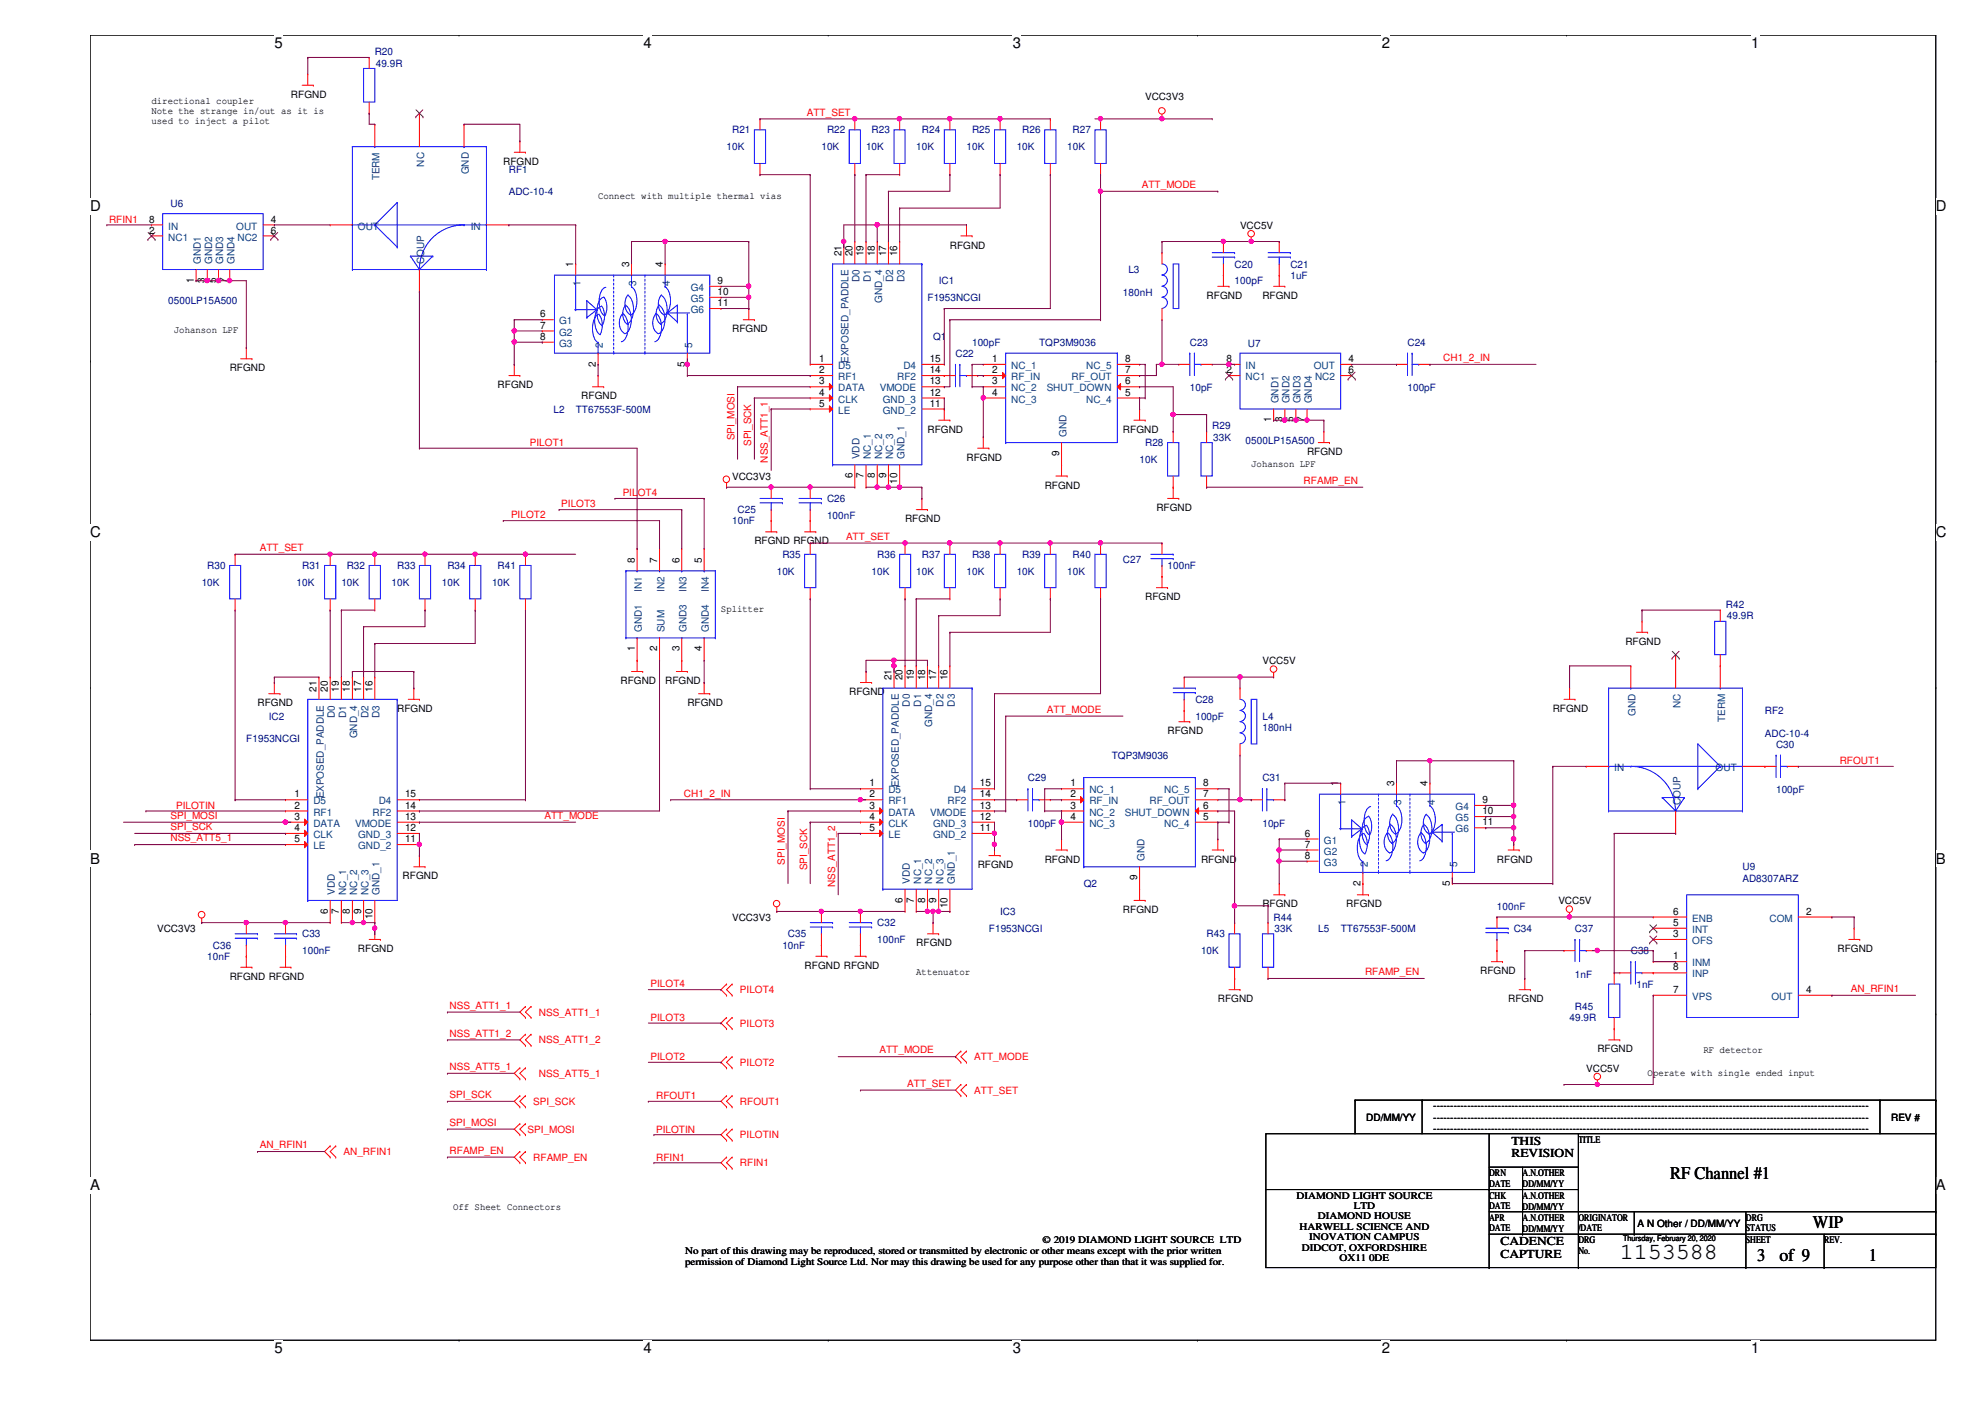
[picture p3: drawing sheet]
<svg xmlns="http://www.w3.org/2000/svg" width="420mm" height="297mm" viewBox="0 0 420 297" stroke-linecap="round" stroke-linejoin="round" font-family="sans-serif">
<defs><g id="words">
<text font-size="5" x="342.7" y="266.4">1153588</text>
<g font-size="3.8">
<text x="353.3" y="249.4">RF Channel #1</text>
<text x="383.5" y="259.8">WIP</text>
<text x="371.7" y="266.9">3</text>
<text x="376.5" y="266.9">of 9</text>
<text x="395.4" y="266.9">1</text>
</g>
<g font-size="3.1">
<text x="58.1" y="10.2">5</text>
<text x="136.1" y="10.2">4</text>
<text x="214.2" y="10.2">3</text>
<text x="292.4" y="10.2">2</text>
<text x="370.5" y="10.2">1</text>
<text x="19" y="44.7">D</text>
<text x="409.5" y="44.7">D</text>
<text x="19" y="113.7">C</text>
<text x="409.5" y="113.7">C</text>
<text x="19" y="182.8">B</text>
<text x="409.5" y="182.8">B</text>
<text x="19" y="251.8">A</text>
<text x="409.5" y="251.8">A</text>
<text x="58.1" y="286.3">5</text>
<text x="136.1" y="286.3">4</text>
<text x="214.2" y="286.3">3</text>
<text x="292.4" y="286.3">2</text>
<text x="370.5" y="286.3">1</text>
</g>
<g font-size="2.6">
<text x="319.7" y="242.1">THIS</text>
<text x="319.7" y="244.9">REVISION</text>
<text x="317.4" y="263.4">CADENCE</text>
<text x="317.4" y="266.1">CAPTURE</text>
</g>
<g font-size="2.1" fill="#000080">
<text x="79.3" y="11.7">R20</text>
<text x="79.5" y="14.1">49.9R</text>
<text x="154.9" y="28.2">R21</text>
<text x="175" y="28.2">R22</text>
<text x="184.4" y="28.2">R23</text>
<text x="195" y="28.2">R24</text>
<text x="205.7" y="28.2">R25</text>
<text x="216.3" y="28.2">R26</text>
<text x="226.9" y="28.2">R27</text>
<text x="153.7" y="31.8">10K</text>
<text x="173.8" y="31.8">10K</text>
<text x="183.2" y="31.8">10K</text>
<text x="193.8" y="31.8">10K</text>
<text x="204.5" y="31.8">10K</text>
<text x="215.1" y="31.8">10K</text>
<text x="225.8" y="31.8">10K</text>
<text x="107.7" y="36.5">RF1</text>
<text x="107.7" y="41.2">ADC-10-4</text>
<text x="36.1" y="43.9">U6</text>
<text x="238.7" y="57.8">L3</text>
<text x="261.2" y="56.6">C20</text>
<text x="273" y="56.6">C21</text>
<text x="273" y="59">1uF</text>
<text x="35.6" y="64.4">0500LP15A500</text>
<text x="196.2" y="63.7">F1953NCGI</text>
<text x="198.6" y="60.2">IC1</text>
<text x="237.6" y="62.5">180nH</text>
<text x="261.2" y="60.2">100pF</text>
<text x="197.4" y="72">Q1</text>
<text x="202.1" y="75.5">C22</text>
<text x="205.7" y="73.2">100pF</text>
<text x="219.8" y="73.2">TQP3M9036</text>
<text x="251.7" y="73.2">C23</text>
<text x="264" y="73.4">U7</text>
<text x="297.8" y="73.2">C24</text>
<text x="251.7" y="82.8">10pF</text>
<text x="297.8" y="82.8">100pF</text>
<text x="117.1" y="87.3">L2</text>
<text x="121.8" y="87.3">TT67553F-500M</text>
<text x="242.3" y="94.4">R28</text>
<text x="256.5" y="90.8">R29</text>
<text x="256.7" y="93.2">33K</text>
<text x="263.5" y="93.9">0500LP15A500</text>
<text x="241.1" y="98">10K</text>
<text x="175" y="106.2">C26</text>
<text x="154.9" y="110.9">10nF</text>
<text x="156" y="108.6">C25</text>
<text x="175" y="109.8">100nF</text>
<text x="165.5" y="118">R35</text>
<text x="185.6" y="118">R36</text>
<text x="195" y="118">R37</text>
<text x="205.7" y="118">R38</text>
<text x="216.3" y="118">R39</text>
<text x="226.9" y="118">R40</text>
<text x="237.6" y="119.2">C27</text>
<text x="42.7" y="123.9">10K</text>
<text x="43.9" y="120.4">R30</text>
<text x="62.7" y="123.9">10K</text>
<text x="63.9" y="120.4">R31</text>
<text x="72.2" y="123.9">10K</text>
<text x="73.4" y="120.4">R32</text>
<text x="82.8" y="123.9">10K</text>
<text x="84" y="120.4">R33</text>
<text x="93.5" y="123.9">10K</text>
<text x="94.7" y="120.4">R34</text>
<text x="104.1" y="123.9">10K</text>
<text x="105.3" y="120.4">R41</text>
<text x="164.3" y="121.6">10K</text>
<text x="184.4" y="121.6">10K</text>
<text x="193.8" y="121.6">10K</text>
<text x="204.5" y="121.6">10K</text>
<text x="215.1" y="121.6">10K</text>
<text x="225.8" y="121.6">10K</text>
<text x="247" y="120.4">100nF</text>
<text x="365.1" y="128.7">R42</text>
<text x="365.3" y="131">49.9R</text>
<text x="252.9" y="148.7">C28</text>
<text x="56.9" y="152.3">IC2</text>
<text x="252.9" y="152.3">100pF</text>
<text x="267.1" y="152.3">L4</text>
<text x="267.1" y="154.6">180nH</text>
<text x="373.4" y="151.1">RF2</text>
<text x="373.4" y="155.8">ADC-10-4</text>
<text x="52.1" y="157">F1953NCGI</text>
<text x="235.2" y="160.5">TQP3M9036</text>
<text x="375.8" y="158.2">C30</text>
<text x="217.5" y="165.3">C29</text>
<text x="267.1" y="165.3">C31</text>
<text x="375.8" y="167.9">100pF</text>
<text x="217.5" y="175">100pF</text>
<text x="267.1" y="175">10pF</text>
<text x="368.6" y="184.1">U9</text>
<text x="229.3" y="187.7">Q2</text>
<text x="368.6" y="186.5">AD8307ARZ</text>
<text x="185.6" y="196">C32</text>
<text x="209.2" y="197.1">F1953NCGI</text>
<text x="211.6" y="193.6">IC3</text>
<text x="269.5" y="194.8">R44</text>
<text x="269.7" y="197.1">33K</text>
<text x="278.9" y="197.1">L5</text>
<text x="283.6" y="197.1">TT67553F-500M</text>
<text x="316.7" y="192.4">100nF</text>
<text x="320.3" y="197.1">C34</text>
<text x="333.2" y="197.1">C37</text>
<text x="43.9" y="203.1">10nF</text>
<text x="45" y="200.7">C36</text>
<text x="63.9" y="198.3">C33</text>
<text x="63.9" y="201.9">100nF</text>
<text x="165.5" y="200.7">10nF</text>
<text x="166.7" y="198.3">C35</text>
<text x="185.6" y="199.5">100nF</text>
<text x="254.1" y="201.9">10K</text>
<text x="255.3" y="198.3">R43</text>
<text x="345" y="201.9">C38</text>
<text x="333.2" y="206.8">1nF</text>
<text x="346.2" y="209">1nF</text>
<text x="333.2" y="213.7">R45</text>
<text x="332.1" y="216.1">49.9R</text>
</g>
<g font-size="2.1">
<text x="32" y="22.1">directional coupler</text>
<text x="61.6" y="20.7">RFGND</text>
<text x="242.3" y="21.2">VCC3V3</text>
<text x="32" y="24.2">Note the strange in/out as it is</text>
<text x="32" y="26.3">used to inject a pilot</text>
<text x="106.5" y="34.9">RFGND</text>
<text x="31.6" y="47.1">8</text>
<text x="57.3" y="47.1">4</text>
<text x="126.5" y="42.1">Connect with multiple thermal vias</text>
<text x="31.6" y="49.4">2</text>
<text x="57.3" y="49.4">6</text>
<text x="201" y="52.6">RFGND</text>
<text x="262.3" y="48.3">VCC5V</text>
<text x="41" y="59.9" transform="rotate(-90 41 59.9)">1</text>
<text x="43.3" y="59.9" transform="rotate(-90 43.3 59.9)">3</text>
<text x="45.7" y="59.9" transform="rotate(-90 45.7 59.9)">5</text>
<text x="48.1" y="59.9" transform="rotate(-90 48.1 59.9)">7</text>
<text x="121.3" y="56.6" transform="rotate(-90 121.3 56.6)">1</text>
<text x="133.1" y="56.6" transform="rotate(-90 133.1 56.6)">3</text>
<text x="140.2" y="56.6" transform="rotate(-90 140.2 56.6)">4</text>
<text x="178" y="54.2" transform="rotate(-90 178 54.2)">21</text>
<text x="180.3" y="54.2" transform="rotate(-90 180.3 54.2)">20</text>
<text x="182.7" y="54.2" transform="rotate(-90 182.7 54.2)">19</text>
<text x="185.1" y="54.2" transform="rotate(-90 185.1 54.2)">18</text>
<text x="187.5" y="54.2" transform="rotate(-90 187.5 54.2)">17</text>
<text x="189.8" y="54.2" transform="rotate(-90 189.8 54.2)">16</text>
<text x="151.8" y="60.1">9</text>
<text x="151.8" y="62.4">10</text>
<text x="151.8" y="64.8">11</text>
<text x="255.3" y="63.2">RFGND</text>
<text x="267.1" y="63.2">RFGND</text>
<text x="36.8" y="70.5">Johanson LPF</text>
<text x="114.3" y="67.1">6</text>
<text x="114.3" y="69.5">7</text>
<text x="114.3" y="71.9">8</text>
<text x="154.9" y="70.3">RFGND</text>
<text x="126" y="77.6" transform="rotate(-90 126 77.6)">2</text>
<text x="144.9" y="77.6" transform="rotate(-90 144.9 77.6)">5</text>
<text x="173.3" y="76.6">1</text>
<text x="196.7" y="76.6">15</text>
<text x="209.9" y="76.6">1</text>
<text x="238" y="76.6">8</text>
<text x="259.5" y="76.6">8</text>
<text x="285.3" y="76.6">4</text>
<text x="48.6" y="78.6">RFGND</text>
<text x="105.3" y="82.1">RFGND</text>
<text x="173.3" y="79">2</text>
<text x="173.3" y="81.3">3</text>
<text x="173.3" y="83.7">4</text>
<text x="196.7" y="79">14</text>
<text x="196.7" y="81.3">13</text>
<text x="196.7" y="83.7">12</text>
<text x="209.9" y="79">2</text>
<text x="209.9" y="81.3">3</text>
<text x="209.9" y="83.7">4</text>
<text x="238" y="79">7</text>
<text x="238" y="81.3">6</text>
<text x="238" y="83.7">5</text>
<text x="259.5" y="79">2</text>
<text x="285.3" y="79">6</text>
<text x="123" y="84.5">RFGND</text>
<text x="173.3" y="86">5</text>
<text x="196.7" y="86">11</text>
<text x="268.9" y="89.4" transform="rotate(-90 268.9 89.4)">1</text>
<text x="271.3" y="89.4" transform="rotate(-90 271.3 89.4)">3</text>
<text x="273.6" y="89.4" transform="rotate(-90 273.6 89.4)">5</text>
<text x="276" y="89.4" transform="rotate(-90 276 89.4)">7</text>
<text x="196.2" y="91.6">RFGND</text>
<text x="237.6" y="91.6">RFGND</text>
<text x="154.9" y="101.5">VCC3V3</text>
<text x="180.3" y="101.2" transform="rotate(-90 180.3 101.2)">6</text>
<text x="182.7" y="101.2" transform="rotate(-90 182.7 101.2)">7</text>
<text x="185.1" y="101.2" transform="rotate(-90 185.1 101.2)">8</text>
<text x="187.5" y="101.2" transform="rotate(-90 187.5 101.2)">9</text>
<text x="204.5" y="97.5">RFGND</text>
<text x="224.1" y="96.5" transform="rotate(-90 224.1 96.5)">9</text>
<text x="264.7" y="98.8">Johanson LPF</text>
<text x="276.5" y="96.3">RFGND</text>
<text x="189.8" y="102.4" transform="rotate(-90 189.8 102.4)">10</text>
<text x="221" y="103.4">RFGND</text>
<text x="191.5" y="110.4">RFGND</text>
<text x="244.6" y="108.1">RFGND</text>
<text x="134.3" y="119.1" transform="rotate(-90 134.3 119.1)">8</text>
<text x="139" y="119.1" transform="rotate(-90 139 119.1)">7</text>
<text x="143.7" y="119.1" transform="rotate(-90 143.7 119.1)">6</text>
<text x="148.5" y="119.1" transform="rotate(-90 148.5 119.1)">5</text>
<text x="159.6" y="115.2">RFGND RFGND</text>
<text x="152.5" y="129.5">Splitter</text>
<text x="242.3" y="127">RFGND</text>
<text x="134.3" y="137.8" transform="rotate(-90 134.3 137.8)">1</text>
<text x="139" y="137.8" transform="rotate(-90 139 137.8)">2</text>
<text x="143.7" y="137.8" transform="rotate(-90 143.7 137.8)">3</text>
<text x="148.5" y="137.8" transform="rotate(-90 148.5 137.8)">4</text>
<text x="343.9" y="136.4">RFGND</text>
<text x="188.6" y="143.9" transform="rotate(-90 188.6 143.9)">21</text>
<text x="191" y="143.9" transform="rotate(-90 191 143.9)">20</text>
<text x="193.3" y="143.9" transform="rotate(-90 193.3 143.9)">19</text>
<text x="195.7" y="143.9" transform="rotate(-90 195.7 143.9)">18</text>
<text x="198.1" y="143.9" transform="rotate(-90 198.1 143.9)">17</text>
<text x="200.4" y="143.9" transform="rotate(-90 200.4 143.9)">16</text>
<text x="267.1" y="140.5">VCC5V</text>
<text x="54.5" y="149.4">RFGND</text>
<text x="67" y="146.3" transform="rotate(-90 67 146.3)">21</text>
<text x="69.3" y="146.3" transform="rotate(-90 69.3 146.3)">20</text>
<text x="71.7" y="146.3" transform="rotate(-90 71.7 146.3)">19</text>
<text x="74" y="146.3" transform="rotate(-90 74 146.3)">18</text>
<text x="76.4" y="146.3" transform="rotate(-90 76.4 146.3)">17</text>
<text x="78.8" y="146.3" transform="rotate(-90 78.8 146.3)">16</text>
<text x="131.3" y="144.7">RFGND</text>
<text x="140.7" y="144.7">RFGND</text>
<text x="145.4" y="149.4">RFGND</text>
<text x="179.7" y="147.1">RFGND</text>
<text x="84" y="150.6">RFGND</text>
<text x="247" y="155.3">RFGND</text>
<text x="328.5" y="150.6">RFGND</text>
<text x="183.9" y="166.4">1</text>
<text x="207.3" y="166.4">15</text>
<text x="226.4" y="166.4">1</text>
<text x="254.6" y="166.4">8</text>
<text x="283.1" y="166.4" transform="rotate(-90 283.1 166.4)">1</text>
<text x="294.9" y="166.4" transform="rotate(-90 294.9 166.4)">3</text>
<text x="302" y="166.4" transform="rotate(-90 302 166.4)">4</text>
<text x="62.3" y="168.7">1</text>
<text x="62.3" y="171.1">2</text>
<text x="62.3" y="173.4">3</text>
<text x="85.7" y="168.7">15</text>
<text x="85.7" y="171.1">14</text>
<text x="85.7" y="173.4">13</text>
<text x="183.9" y="168.7">2</text>
<text x="183.9" y="171.1">3</text>
<text x="183.9" y="173.4">4</text>
<text x="207.3" y="168.7">14</text>
<text x="207.3" y="171.1">13</text>
<text x="207.3" y="173.4">12</text>
<text x="226.4" y="168.7">2</text>
<text x="226.4" y="171.1">3</text>
<text x="226.4" y="173.4">4</text>
<text x="254.6" y="168.7">7</text>
<text x="254.6" y="171.1">6</text>
<text x="254.6" y="173.4">5</text>
<text x="313.6" y="169.9">9</text>
<text x="313.6" y="172.3">10</text>
<text x="62.3" y="175.8">4</text>
<text x="62.3" y="178.2">5</text>
<text x="85.7" y="175.8">12</text>
<text x="85.7" y="178.2">11</text>
<text x="183.9" y="175.8">5</text>
<text x="207.3" y="175.8">11</text>
<text x="276.1" y="177">6</text>
<text x="276.1" y="179.3">7</text>
<text x="313.6" y="174.6">11</text>
<text x="206.8" y="183.7">RFGND</text>
<text x="221" y="182.5">RFGND</text>
<text x="254.1" y="182.5">RFGND</text>
<text x="276.1" y="181.7">8</text>
<text x="316.7" y="182.5">RFGND</text>
<text x="85.2" y="186.1">RFGND</text>
<text x="191" y="191" transform="rotate(-90 191 191)">6</text>
<text x="193.3" y="191" transform="rotate(-90 193.3 191)">7</text>
<text x="195.7" y="191" transform="rotate(-90 195.7 191)">8</text>
<text x="198.1" y="191" transform="rotate(-90 198.1 191)">9</text>
<text x="240.6" y="186.2" transform="rotate(-90 240.6 186.2)">9</text>
<text x="267.1" y="191.9">RFGND</text>
<text x="284.8" y="191.9">RFGND</text>
<text x="287.8" y="187.4" transform="rotate(-90 287.8 187.4)">2</text>
<text x="306.7" y="187.4" transform="rotate(-90 306.7 187.4)">5</text>
<text x="329.7" y="191.3">VCC5V</text>
<text x="33.2" y="197.1">VCC3V3</text>
<text x="69.3" y="193.3" transform="rotate(-90 69.3 193.3)">6</text>
<text x="71.7" y="193.3" transform="rotate(-90 71.7 193.3)">7</text>
<text x="74" y="193.3" transform="rotate(-90 74 193.3)">8</text>
<text x="76.4" y="193.3" transform="rotate(-90 76.4 193.3)">9</text>
<text x="78.8" y="194.5" transform="rotate(-90 78.8 194.5)">10</text>
<text x="154.9" y="194.8">VCC3V3</text>
<text x="200.4" y="192.2" transform="rotate(-90 200.4 192.2)">10</text>
<text x="237.6" y="193.1">RFGND</text>
<text x="354" y="193.5">6</text>
<text x="354" y="195.9">5</text>
<text x="382.1" y="193.5">2</text>
<text x="75.7" y="201.4">RFGND</text>
<text x="193.8" y="200.2">RFGND</text>
<text x="354" y="198.2">3</text>
<text x="354" y="202.9">1</text>
<text x="388.7" y="201.4">RFGND</text>
<text x="48.6" y="207.3">RFGND RFGND</text>
<text x="170.2" y="204.9">RFGND RFGND</text>
<text x="193.8" y="206.3">Attenuator</text>
<text x="313.1" y="206.1">RFGND</text>
<text x="354" y="205.3">8</text>
<text x="257.6" y="212">RFGND</text>
<text x="319.1" y="212">RFGND</text>
<text x="354" y="210.1">7</text>
<text x="382.1" y="210.1">4</text>
<text x="335.6" y="226.7">VCC5V</text>
<text x="337.9" y="222.7">RFGND</text>
<text x="348.6" y="227.6">Operate with single ended input</text>
<text x="360.4" y="222.8">RF detector</text>
<text x="289.1" y="237.1">DD/MM/YY</text>
<text x="303.2" y="237.1">--------------------------------------------------------------------------------------------------------------------------------</text>
<text x="303.2" y="239.4">--------------------------------------------------------------------------------------------------------------------------------</text>
<text x="303.2" y="234.7">--------------------------------------------------------------------------------------------------------------------------------</text>
<text x="400.1" y="237.1">REV #</text>
<text x="333.9" y="241.8">TITLE</text>
<text x="315" y="248.8">DRN</text>
<text x="315" y="251">DATE</text>
<text x="322.1" y="251.2">DD/MM/YY</text>
<text x="322.1" y="248.8">A.N.OTHER</text>
<text x="95.8" y="255.9">Off Sheet Connectors</text>
<text x="274.3" y="253.6">DIAMOND LIGHT SOURCE</text>
<text x="278.8" y="258">DIAMOND HOUSE</text>
<text x="286.4" y="255.8">LTD</text>
<text x="315" y="253.6">CHK</text>
<text x="315" y="255.8">DATE</text>
<text x="322.1" y="253.6">A.N.OTHER</text>
<text x="322.1" y="255.9">DD/MM/YY</text>
<text x="220.6" y="263">© 2019 DIAMOND LIGHT SOURCE LTD</text>
<text x="274.9" y="260.2">HARWELL SCIENCE AND</text>
<text x="277" y="262.4">INOVATION CAMPUS</text>
<text x="315" y="258.3">APR</text>
<text x="315" y="260.5">DATE</text>
<text x="322.1" y="258.3">A.N.OTHER</text>
<text x="322.1" y="260.6">DD/MM/YY</text>
<text x="333.9" y="258.3">ORIGINATOR</text>
<text x="333.9" y="260.5">/DATE</text>
<text x="333.9" y="263">DRG</text>
<text x="346.5" y="259.5">A N Other / DD/MM/YY</text>
<text x="369.4" y="258.3">DRG</text>
<text x="369.4" y="260.5">STATUS</text>
<text x="369.4" y="263">SHEET</text>
<text x="385.9" y="263">REV.</text>
<text x="144.9" y="265.4">No part of this drawing may be reproduced, stored or transmitted by electronic or other means except with the prior written</text>
<text x="144.9" y="267.6">permission of Diamond Light Source Ltd. Nor may this drawing be used for any purpose other than that it was supplied for.</text>
<text x="275.4" y="264.6">DIDCOT, OXFORDSHIRE</text>
<text x="283.4" y="266.8">OX11 0DE</text>
<text x="333.9" y="265.2">No.</text>
</g>
<g font-size="2.1" fill="#f00">
<text x="170.7" y="24.5">ATT_SET</text>
<text x="241.6" y="39.8">ATT_MODE</text>
<text x="23.1" y="47.1">RFIN1</text>
<text x="305.4" y="76.4">CH1_2_IN</text>
<text x="112.1" y="94.4">PILOT1</text>
<text x="155.4" y="93.2" transform="rotate(-90 155.4 93.2)">SPI_MOSI</text>
<text x="158.9" y="94.4" transform="rotate(-90 158.9 94.4)">SPI_SCK</text>
<text x="162.5" y="97.9" transform="rotate(-90 162.5 97.9)">NSS_ATT1_1</text>
<text x="118.7" y="107.4">PILOT3</text>
<text x="131.7" y="105">PILOT4</text>
<text x="275.8" y="102.4">RFAMP_EN</text>
<text x="108.1" y="109.7">PILOT2</text>
<text x="54.9" y="116.6">ATT_SET</text>
<text x="179" y="114.2">ATT_SET</text>
<text x="221.5" y="150.8">ATT_MODE</text>
<text x="389.2" y="161.7">RFOUT1</text>
<text x="36.1" y="173.3">SPI_MOSI</text>
<text x="37.3" y="171.1">PILOTIN</text>
<text x="115.2" y="173.3">ATT_MODE</text>
<text x="144.7" y="168.5">CH1_2_IN</text>
<text x="36.1" y="178">NSS_ATT5_1</text>
<text x="36.1" y="175.6">SPI_SCK</text>
<text x="166" y="182.9" transform="rotate(-90 166 182.9)">SPI_MOSI</text>
<text x="170.7" y="184.1" transform="rotate(-90 170.7 184.1)">SPI_SCK</text>
<text x="176.7" y="187.7" transform="rotate(-90 176.7 187.7)">NSS_ATT1_2</text>
<text x="137.6" y="208.9">PILOT4</text>
<text x="288.8" y="206.3">RFAMP_EN</text>
<text x="391.6" y="209.9">AN_RFIN1</text>
<text x="95.1" y="213.4">NSS_ATT1_1</text>
<text x="114" y="214.9">NSS_ATT1_1</text>
<text x="137.6" y="216">PILOT3</text>
<text x="156.5" y="210.1">PILOT4</text>
<text x="95.1" y="219.3">NSS_ATT1_2</text>
<text x="114" y="220.8">NSS_ATT1_2</text>
<text x="156.5" y="217.2">PILOT3</text>
<text x="95.1" y="226.4">NSS_ATT5_1</text>
<text x="114" y="227.9">NSS_ATT5_1</text>
<text x="137.6" y="224.3">PILOT2</text>
<text x="156.5" y="225.5">PILOT2</text>
<text x="186.1" y="222.9">ATT_MODE</text>
<text x="206.1" y="224.3">ATT_MODE</text>
<text x="95.1" y="232.3">SPI_SCK</text>
<text x="112.8" y="233.8">SPI_SCK</text>
<text x="138.8" y="232.5">RFOUT1</text>
<text x="156.5" y="233.8">RFOUT1</text>
<text x="191.9" y="230">ATT_SET</text>
<text x="206.1" y="231.4">ATT_SET</text>
<text x="95.1" y="238.2">SPI_MOSI</text>
<text x="111.6" y="239.7">SPI_MOSI</text>
<text x="138.8" y="239.6">PILOTIN</text>
<text x="54.9" y="243">AN_RFIN1</text>
<text x="72.7" y="244.4">AN_RFIN1</text>
<text x="95.1" y="244.1">RFAMP_EN</text>
<text x="112.8" y="245.6">RFAMP_EN</text>
<text x="138.8" y="245.5">RFIN1</text>
<text x="156.5" y="240.8">PILOTIN</text>
<text x="156.5" y="246.8">RFIN1</text>
</g>
<g font-size="2.1" fill="#004080">
<text x="89.7" y="35.3" transform="rotate(-90 89.7 35.3)">NC</text>
<text x="80.3" y="38.2" transform="rotate(-90 80.3 38.2)">TERM</text>
<text x="99.2" y="36.9" transform="rotate(-90 99.2 36.9)">GND</text>
<text x="35.6" y="48.6">IN</text>
<text x="35.6" y="50.9">NC1</text>
<text x="50" y="48.6">OUT</text>
<text x="50.2" y="50.9">NC2</text>
<text x="75.7" y="48.6">OUT</text>
<text x="99.6" y="48.6">IN</text>
<text x="42.5" y="55.8" transform="rotate(-90 42.5 55.8)">GND1</text>
<text x="44.9" y="55.8" transform="rotate(-90 44.9 55.8)">GND2</text>
<text x="47.2" y="55.8" transform="rotate(-90 47.2 55.8)">GND3</text>
<text x="49.6" y="55.8" transform="rotate(-90 49.6 55.8)">GND4</text>
<text x="89.7" y="55.8" transform="rotate(-90 89.7 55.8)">COUP</text>
<text x="181.9" y="59.7" transform="rotate(-90 181.9 59.7)">D0</text>
<text x="184.2" y="59.7" transform="rotate(-90 184.2 59.7)">D1</text>
<text x="189" y="59.7" transform="rotate(-90 189 59.7)">D2</text>
<text x="191.3" y="59.7" transform="rotate(-90 191.3 59.7)">D3</text>
<text x="122.8" y="60.6" transform="rotate(-90 122.8 60.6)">1</text>
<text x="134.6" y="60.6" transform="rotate(-90 134.6 60.6)">3</text>
<text x="141.7" y="60.6" transform="rotate(-90 141.7 60.6)">4</text>
<text x="146.1" y="61.6">G4</text>
<text x="146.1" y="63.9">G5</text>
<text x="186.6" y="64.1" transform="rotate(-90 186.6 64.1)">GND_4</text>
<text x="118.3" y="68.6">G1</text>
<text x="118.3" y="71">G2</text>
<text x="146.1" y="66.3">G6</text>
<text x="118.3" y="73.4">G3</text>
<text x="127.6" y="73.5" transform="rotate(-90 127.6 73.5)">2</text>
<text x="146.4" y="73.5" transform="rotate(-90 146.4 73.5)">5</text>
<text x="179.5" y="76.8" transform="rotate(-90 179.5 76.8)">EXPOSED_PADDLE</text>
<text x="177.3" y="78.1">D5</text>
<text x="177.3" y="80.4">RF1</text>
<text x="177.3" y="82.8">DATA</text>
<text x="186.1" y="82.8">VMODE</text>
<text x="189.8" y="80.4">RF2</text>
<text x="191.1" y="78.1">D4</text>
<text x="214" y="78.1">NC_1</text>
<text x="214" y="80.4">RF_IN</text>
<text x="214" y="82.8">NC_2</text>
<text x="221.4" y="82.8">SHUT_DOWN</text>
<text x="226.7" y="80.4">RF_OUT</text>
<text x="229.8" y="78.1">NC_5</text>
<text x="263.5" y="78.1">IN</text>
<text x="263.5" y="80.4">NC1</text>
<text x="278" y="78.1">OUT</text>
<text x="278.2" y="80.4">NC2</text>
<text x="177.3" y="85.2">CLK</text>
<text x="177.3" y="87.5">LE</text>
<text x="186.8" y="85.2">GND_3</text>
<text x="186.8" y="87.5">GND_2</text>
<text x="214" y="85.2">NC_3</text>
<text x="229.8" y="85.2">NC_4</text>
<text x="270.5" y="85.3" transform="rotate(-90 270.5 85.3)">GND1</text>
<text x="272.8" y="85.3" transform="rotate(-90 272.8 85.3)">GND2</text>
<text x="275.2" y="85.3" transform="rotate(-90 275.2 85.3)">GND3</text>
<text x="277.5" y="85.3" transform="rotate(-90 277.5 85.3)">GND4</text>
<text x="225.6" y="92.5" transform="rotate(-90 225.6 92.5)">GND</text>
<text x="181.9" y="97.2" transform="rotate(-90 181.9 97.2)">VDD</text>
<text x="184.2" y="97.2" transform="rotate(-90 184.2 97.2)">NC_1</text>
<text x="186.6" y="97.2" transform="rotate(-90 186.6 97.2)">NC_2</text>
<text x="189" y="97.2" transform="rotate(-90 189 97.2)">NC_3</text>
<text x="191.3" y="97.2" transform="rotate(-90 191.3 97.2)">GND_1</text>
<text x="135.8" y="125.3" transform="rotate(-90 135.8 125.3)">IN1</text>
<text x="140.5" y="125.3" transform="rotate(-90 140.5 125.3)">IN2</text>
<text x="145.2" y="125.3" transform="rotate(-90 145.2 125.3)">IN3</text>
<text x="150" y="125.3" transform="rotate(-90 150 125.3)">IN4</text>
<text x="135.8" y="133.8" transform="rotate(-90 135.8 133.8)">GND1</text>
<text x="140.5" y="133.8" transform="rotate(-90 140.5 133.8)">SUM</text>
<text x="145.2" y="133.8" transform="rotate(-90 145.2 133.8)">GND3</text>
<text x="150" y="133.8" transform="rotate(-90 150 133.8)">GND4</text>
<text x="192.5" y="149.5" transform="rotate(-90 192.5 149.5)">D0</text>
<text x="194.9" y="149.5" transform="rotate(-90 194.9 149.5)">D1</text>
<text x="199.6" y="149.5" transform="rotate(-90 199.6 149.5)">D2</text>
<text x="202" y="149.5" transform="rotate(-90 202 149.5)">D3</text>
<text x="355.5" y="149.8" transform="rotate(-90 355.5 149.8)">NC</text>
<text x="70.9" y="151.8" transform="rotate(-90 70.9 151.8)">D0</text>
<text x="73.2" y="151.8" transform="rotate(-90 73.2 151.8)">D1</text>
<text x="77.9" y="151.8" transform="rotate(-90 77.9 151.8)">D2</text>
<text x="80.3" y="151.8" transform="rotate(-90 80.3 151.8)">D3</text>
<text x="197.2" y="153.8" transform="rotate(-90 197.2 153.8)">GND_4</text>
<text x="346" y="151.5" transform="rotate(-90 346 151.5)">GND</text>
<text x="365" y="152.7" transform="rotate(-90 365 152.7)">TERM</text>
<text x="75.6" y="156.2" transform="rotate(-90 75.6 156.2)">GND_4</text>
<text x="188" y="167.9">D5</text>
<text x="190.2" y="166.5" transform="rotate(-90 190.2 166.5)">EXPOSED_PADDLE</text>
<text x="201.8" y="167.9">D4</text>
<text x="230.5" y="167.9">NC_1</text>
<text x="246.3" y="167.9">NC_5</text>
<text x="341.5" y="163.1">IN</text>
<text x="363" y="163.1">OUT</text>
<text x="66.3" y="170.2">D5</text>
<text x="66.3" y="172.6">RF1</text>
<text x="68.5" y="168.9" transform="rotate(-90 68.5 168.9)">EXPOSED_PADDLE</text>
<text x="78.8" y="172.6">RF2</text>
<text x="80.1" y="170.2">D4</text>
<text x="188" y="170.2">RF1</text>
<text x="188" y="172.6">DATA</text>
<text x="196.8" y="172.6">VMODE</text>
<text x="200.4" y="170.2">RF2</text>
<text x="230.5" y="170.2">RF_IN</text>
<text x="230.5" y="172.6">NC_2</text>
<text x="238" y="172.6">SHUT_DOWN</text>
<text x="243.2" y="170.2">RF_OUT</text>
<text x="284.6" y="170.4" transform="rotate(-90 284.6 170.4)">1</text>
<text x="296.5" y="170.4" transform="rotate(-90 296.5 170.4)">3</text>
<text x="303.5" y="170.4" transform="rotate(-90 303.5 170.4)">4</text>
<text x="307.9" y="171.4">G4</text>
<text x="307.9" y="173.7">G5</text>
<text x="355.5" y="170.4" transform="rotate(-90 355.5 170.4)">COUP</text>
<text x="66.3" y="174.9">DATA</text>
<text x="66.3" y="177.3">CLK</text>
<text x="66.3" y="179.7">LE</text>
<text x="75.1" y="174.9">VMODE</text>
<text x="75.8" y="177.3">GND_3</text>
<text x="75.8" y="179.7">GND_2</text>
<text x="188" y="174.9">CLK</text>
<text x="188" y="177.3">LE</text>
<text x="197.4" y="174.9">GND_3</text>
<text x="197.4" y="177.3">GND_2</text>
<text x="230.5" y="174.9">NC_3</text>
<text x="246.3" y="174.9">NC_4</text>
<text x="280.1" y="178.5">G1</text>
<text x="307.9" y="176.1">G6</text>
<text x="242.1" y="182.2" transform="rotate(-90 242.1 182.2)">GND</text>
<text x="280.1" y="180.8">G2</text>
<text x="280.1" y="183.2">G3</text>
<text x="289.3" y="183.4" transform="rotate(-90 289.3 183.4)">2</text>
<text x="308.3" y="183.4" transform="rotate(-90 308.3 183.4)">5</text>
<text x="70.9" y="189.3" transform="rotate(-90 70.9 189.3)">VDD</text>
<text x="73.2" y="189.3" transform="rotate(-90 73.2 189.3)">NC_1</text>
<text x="75.6" y="189.3" transform="rotate(-90 75.6 189.3)">NC_2</text>
<text x="77.9" y="189.3" transform="rotate(-90 77.9 189.3)">NC_3</text>
<text x="80.3" y="189.3" transform="rotate(-90 80.3 189.3)">GND_1</text>
<text x="192.5" y="186.9" transform="rotate(-90 192.5 186.9)">VDD</text>
<text x="194.9" y="186.9" transform="rotate(-90 194.9 186.9)">NC_1</text>
<text x="197.2" y="186.9" transform="rotate(-90 197.2 186.9)">NC_2</text>
<text x="199.6" y="186.9" transform="rotate(-90 199.6 186.9)">NC_3</text>
<text x="202" y="186.9" transform="rotate(-90 202 186.9)">GND_1</text>
<text x="358" y="195">ENB</text>
<text x="358" y="197.4">INT</text>
<text x="374.4" y="195">COM</text>
<text x="358" y="199.7">OFS</text>
<text x="358" y="204.4">INM</text>
<text x="358" y="206.8">INP</text>
<text x="358" y="211.5">VPS</text>
<text x="374.8" y="211.5">OUT</text>
</g>
<text font-size="1.7" x="343.4" y="262.6">Thursday, February 20, 2020</text>
</g></defs>
<path d="M19.1 7.4h390.4v276.1h-390.4z" fill="none" stroke="#000" stroke-width=".21"/>
<g fill="#fff">
<path d="M58.1 7.4h1.7v3.5h-1.7z"/>
<path d="M58.1 283.5h1.7v3h-1.7z"/>
</g>
<path d="M97.1 7.4h.1M97.1 283.5h.1" fill="none" stroke="#000" stroke-width=".21"/>
<g fill="#fff">
<path d="M136.1 7.4h1.8v3.5h-1.8z"/>
<path d="M136.1 283.5h1.8v3h-1.8z"/>
</g>
<path d="M175.2 7.4h.1M175.2 283.5h.1" fill="none" stroke="#000" stroke-width=".21"/>
<g fill="#fff">
<path d="M214.2 7.4h1.8v3.5h-1.8z"/>
<path d="M214.2 283.5h1.8v3h-1.8z"/>
</g>
<path d="M253.3 7.4h.1M253.3 283.5h.1" fill="none" stroke="#000" stroke-width=".21"/>
<g fill="#fff">
<path d="M292.4 7.4h1.7v3.5h-1.7z"/>
<path d="M292.4 283.5h1.7v3h-1.7z"/>
</g>
<path d="M331.4 7.4h.1M331.4 283.5h.1" fill="none" stroke="#000" stroke-width=".21"/>
<g fill="#fff">
<path d="M370.5 7.4h1.7v3.5h-1.7z"/>
<path d="M370.5 283.5h1.7v3h-1.7z"/>
<path d="M19.1 41.9h2.2v3.5h-2.2z"/>
<path d="M409.5 41.9h2.3v3.5h-2.3z"/>
<path d="M19.1 110.9h2.2v3.5h-2.2z"/>
<path d="M409.5 110.9h2.3v3.5h-2.3z"/>
</g>
<path d="M19.1 76.4h.1M409.5 76.4h.1" fill="none" stroke="#000" stroke-width=".21"/>
<g fill="#fff">
<path d="M19.1 180h2v3.4h-2z"/>
<path d="M409.5 180h2.1v3.4h-2.1z"/>
</g>
<path d="M19.1 145.5h.1M409.5 145.5h.1" fill="none" stroke="#000" stroke-width=".21"/>
<g fill="#fff">
<path d="M19.1 249h2v3.5h-2z"/>
<path d="M409.5 249h2.1v3.5h-2.1z"/>
</g>
<g fill="none" stroke="#000" stroke-width=".21">
<path d="M19.1 214.5h.1M409.5 214.5h.1M267.8 239.9h141.7v28.3h-141.7zM286.7 232.7h.1M286.7 232.7v7.2M286.7 232.7h122.8M300.9 232.7h.1M300.9 232.7v7.2M315 239.9v28.3M333.9 239.9v28.3M397.7 232.7h.1M397.7 232.7v7.2"/>
<path d="M409.5 232.7h.1M409.5 232.7v7.2M267.8 251.7h66.1M315 251.7h.1M315 256.4h94.5M315 246.9h18.9M322.1 246.9v14.2M333.9 251.7h.1M333.9 246.9h.1M345.7 256.4v4.7M369.4 256.4v11.8M409.5 256.4h.1"/>
<path d="M315 268.2h.1M315 261.1h94.5M322.1 261.1h.1M333.9 268.2h.1M345.7 261.1h.1M369.4 268.2h.1M385.9 268.2h.1M385.9 261.1v7.1M409.5 261.1h.1"/>
</g>
<g fill="none" stroke="#f00" stroke-width=".21">
<path d="M63.9 18h2.4M65.1 15.7h.1M65.1 15.7v2.3M66.3 18h.1M78.1 12.1h.1M78.1 12.1v2.4M78.1 24h.1M78.1 21.6v2.4M108.8 32.2h2.4M110 29.8h.1M110 29.8v2.4M111.2 32.2h.1"/>
<path d="M160.8 37h.1M160.8 25.1h.1M160.8 25.1v2.4M160.8 34.6v2.4M190.3 37h.1M190.3 25.1h.1M190.3 25.1v2.4M190.3 34.6v2.4M211.6 37h.1M211.6 25.1h.1M211.6 25.1v2.4M211.6 34.6v2.4"/>
<path d="M232.8 37h.1M232.8 25.1h.1M232.8 25.1v2.4M232.8 34.6v2.4M245.8 25.1h.1M245.8 24.2v.9M203.3 49.9h2.4M204.5 47.6h.1M204.5 47.6v2.3M205.7 49.9h.1M258.8 58.2h.1M258.8 58.2v2.4"/>
<path d="M264.7 51.1h.1M264.7 50.2v.9M270.6 58.2h.1M270.6 58.2v2.4M50.9 75.9h2.4M52.1 73.5h.1M52.1 73.5v2.4M53.3 75.9h.1M107.7 79.5h2.3M108.8 77.1h.1M108.8 77.1v2.4M110 79.5h.1"/>
<path d="M126.5 79.5h.1M126.5 79.5v2.3M157.2 67.6h2.4M158.4 65.3h.1M158.4 65.3v2.3M159.6 67.6h.1M249.4 77.1h.1M249.4 77.1h2.3M254.1 77.1h2.4M256.5 77.1h.1M257.6 60.6h2.4M260 60.6h.1"/>
<path d="M269.5 60.6h2.3M271.8 60.6h.1M125.3 81.8h2.4M127.7 81.8h.1M198.6 88.9h2.4M199.8 86.5h.1M199.8 86.5v2.4M201 88.9h.1M206.8 94.8h2.4M208 92.5h.1M208 92.5v2.3M209.2 94.8h.1"/>
<path d="M224.6 98.3h.1M224.6 98.3v2.4M239.9 88.9h2.4M241.1 86.5h.1M241.1 86.5v2.4M242.3 88.9h.1M255.3 91.3h.1M255.3 91.3v2.3M278.9 93.6h2.4M280.1 91.3h.1M280.1 91.3v2.3M281.3 93.6h.1"/>
<path d="M153.7 103.1h.1M153.7 102.1v1M162 112.5h2.3M163.2 110.2h.1M163.2 110.2v2.3M164.3 112.5h.1M170.2 112.5h2.4M171.4 110.2h.1M171.4 110.2v2.3M172.6 112.5h.1M193.8 107.8h2.4M195 105.5h.1"/>
<path d="M195 105.5v2.3M196.2 107.8h.1M223.4 100.7h2.4M225.8 100.7h.1M245.8 114.9h.1M245.8 114.9v2.4M245.8 119.6v4.7M247 105.5h2.4M248.2 103.1h.1M248.2 103.1v2.4M249.4 105.5h.1M255.3 103.1h.1"/>
<path d="M255.3 100.7v2.4M134.8 139.7h.1M134.8 139.7v2.4M144.2 139.7h.1M144.2 139.7v2.4M244.6 124.3h2.4M245.8 122h.1M247 124.3h.1M346.2 133.8h2.4M347.4 131.4h.1M347.4 131.4v2.4M348.6 133.8h.1"/>
<path d="M56.9 146.8h2.3M58 144.4h.1M58 144.4v2.4M59.2 146.8h.1M86.4 148h2.3M87.5 145.6h.1M87.5 145.6v2.4M88.7 148h.1M133.6 142.1h2.4M136 142.1h.1M143.1 142.1h2.3M145.4 142.1h.1"/>
<path d="M147.8 146.8h2.4M149 144.4h.1M149 144.4v2.4M150.2 146.8h.1M182 144.4h2.4M183.2 142.1h.1M183.2 142.1v2.3M184.4 144.4h.1M249.4 152.7h2.3M250.5 150.3h.1M250.5 150.3v2.4M251.7 152.7h.1"/>
<path d="M269.5 143.3h.1M269.5 142.3v1M330.9 148h2.3M332.1 145.6h.1M332.1 145.6v2.4M333.2 148h.1M182 166.9h.1M182 169.2h.1M182 169.2h4.8M182 166.9h4.8M210.4 178.7h.1M210.4 178.7v2.3"/>
<path d="M223.4 179.8h2.4M224.6 177.5h.1M224.6 177.5v2.3M225.8 179.8h.1M256.5 179.8h2.3M257.6 177.5h.1M257.6 177.5v2.3M258.8 179.8h.1M264.7 169.2h.1M264.7 169.2h2.4M269.5 169.2h2.3M271.8 169.2h.1"/>
<path d="M319.1 179.8h2.3M320.3 177.5h.1M320.3 177.5v2.3M321.4 179.8h.1M42.7 195.2h.1M42.7 194.3v.9M52.1 195.2h.1M52.1 195.2v2.4M52.1 199.9v4.7M78.1 198.8h2.4M79.3 196.4h.1M79.3 196.4v2.4"/>
<path d="M80.5 198.8h.1M87.5 183.4h2.4M88.7 181h.1M88.7 181v2.4M89.9 183.4h.1M164.3 192.8h.1M164.3 191.9v.9M173.8 199.9h.1M173.8 192.8h.1M173.8 192.8v2.4M173.8 197.6v4.7M182 199.9h.1"/>
<path d="M182 199.9v2.4M196.2 197.6h2.4M197.4 195.2h.1M197.4 195.2v2.4M198.6 197.6h.1M209.2 181h2.4M211.6 181h.1M239.9 190.5h2.4M241.1 188.1h.1M241.1 188.1v2.4M242.3 190.5h.1M269.5 189.3h2.3"/>
<path d="M270.6 186.9h.1M270.6 186.9v2.4M271.8 189.3h.1M287.1 189.3h2.4M288.3 186.9h.1M288.3 186.9v2.4M289.5 189.3h.1M332.1 194h.1M332.1 193.1v.9M391.1 198.8h2.3M392.3 196.4h.1M392.3 196.4v2.4"/>
<path d="M393.4 198.8h.1M50.9 204.6h2.4M52.1 202.3h.1M53.3 204.6h.1M59.2 204.6h2.4M60.4 202.3h.1M60.4 202.3v2.3M61.6 204.6h.1M111.2 212.9h.1M111.2 215.3h.1M111.2 218.8h.1M111.2 212.9l-1.2 1.2 1.2 1.2"/>
<path d="M111.2 218.8l-1.2 1.2 1.2 1.2M112.4 215.3h.1M112.4 212.9h.1M112.4 218.8h.1M112.4 212.9l-1.2 1.2 1.2 1.2M112.4 218.8l-1.2 1.2 1.2 1.2M153.7 215.3h.1M153.7 217.6h.1M153.7 208.2h.1M153.7 210.6h.1M153.7 215.3l-1.2 1.1 1.2 1.2M153.7 208.2l-1.2 1.2 1.2 1.2"/>
<path d="M154.9 217.6h.1M154.9 215.3h.1M154.9 210.6h.1M154.9 208.2h.1M154.9 215.3l-1.2 1.1 1.2 1.2M154.9 208.2l-1.2 1.2 1.2 1.2M172.6 202.3h2.4M175 202.3h.1M180.8 202.3h2.4M183.2 202.3h.1M260 209.4h2.3M261.2 207h.1"/>
<path d="M261.2 207v2.4M262.3 209.4h.1M315.5 203.5h2.4M316.7 201.1h.1M316.7 201.1v2.4M317.9 203.5h.1M321.4 209.4h2.4M322.6 207h.1M322.6 207v2.4M323.8 209.4h.1M341.5 217.6h.1M341.5 217.6v2.4"/>
<path d="M110 225.9h.1M110 228.3h.1M110 231.8h.1M110 234.2h.1M110 237.7h.1M110 225.9l-1.2 1.2 1.2 1.2M110 231.8l-1.2 1.2 1.2 1.2M110 237.7l-1.2 1.2 1.2 1.2M111.2 221.2h.1M111.2 228.3h.1M111.2 225.9h.1M111.2 234.2h.1"/>
<path d="M111.2 231.8h.1M111.2 237.7h.1M111.2 225.9l-1.2 1.2 1.2 1.2M111.2 231.8l-1.2 1.2 1.2 1.2M111.2 237.7l-1.2 1.2 1.2 1.2M112.4 221.2h.1M153.7 238.9h.1M153.7 231.8h.1M153.7 234.2h.1M153.7 223.6h.1M153.7 225.9h.1M153.7 238.9l-1.2 1.2 1.2 1.2"/>
<path d="M153.7 231.8l-1.2 1.2 1.2 1.2M153.7 223.6l-1.2 1.1 1.2 1.2M154.9 238.9h.1M154.9 234.2h.1M154.9 231.8h.1M154.9 225.9h.1M154.9 223.6h.1M154.9 238.9l-1.2 1.2 1.2 1.2M154.9 231.8l-1.2 1.2 1.2 1.2M154.9 223.6l-1.2 1.1 1.2 1.2M203.3 222.4h.1M203.3 224.7h.1"/>
<path d="M203.3 229.4h.1M203.3 231.8h.1M203.3 222.4l-1.2 1.2 1.2 1.1M203.3 229.4l-1.2 1.2 1.2 1.2M204.5 224.7h.1M204.5 222.4h.1M204.5 231.8h.1M204.5 229.4h.1M204.5 222.4l-1.2 1.2 1.2 1.1M204.5 229.4l-1.2 1.2 1.2 1.2M337.9 229.4h.1M337.9 228.5v.9"/>
<path d="M340.3 220h2.4M342.7 220h.1M69.9 242.4h.1M69.9 244.8h.1M69.9 242.4l-1.2 1.2 1.2 1.2M71 244.8h.1M71 242.4h.1M71 242.4l-1.1 1.2 1.1 1.2M110 240.1h.1M110 243.6h.1M110 246h.1M110 243.6l-1.2 1.2 1.2 1.2"/>
<path d="M111.2 240.1h.1M111.2 246h.1M111.2 243.6h.1M111.2 243.6l-1.2 1.2 1.2 1.2M153.7 241.3h.1M153.7 244.8h.1M153.7 247.2h.1M153.7 244.8l-1.2 1.2 1.2 1.2M154.9 241.3h.1M154.9 247.2h.1M154.9 244.8h.1M154.9 244.8l-1.2 1.2 1.2 1.2"/>
<circle cx="245.8" cy="23.5" r=".69"/>
<circle cx="264.7" cy="49.4" r=".69"/>
<circle cx="153.7" cy="101.4" r=".68"/>
<circle cx="269.4" cy="141.6" r=".69"/>
<circle cx="42.6" cy="193.5" r=".7"/>
<circle cx="164.3" cy="191.2" r=".68"/>
<circle cx="332" cy="192.3" r=".68"/>
<circle cx="337.9" cy="227.8" r=".7"/>
</g>
<g fill="none" stroke="#00f" stroke-width=".21">
<path d="M76.9 14.5h2.4v7.1h-2.4zM159.6 27.5h2.4v7.1h-2.4zM189.1 27.5h2.4v7.1h-2.4zM210.4 27.5h2.4v7.1h-2.4zM231.6 27.5h2.4v7.1h-2.4zM251.7 74.7h.1M251.7 74.7v4.8M252.7 74.7h.1M252.7 77.1h1.4M252.7 74.7v4.8M254.1 77.1h.1M254.1 93.6h2.4v7.1h-2.4z"/>
<path d="M243.5 117.3h4.7M243.5 118.2h4.7M245.8 119.6h.1M245.8 118.2v1.4M248.2 117.3h.1M248.2 118.2h.1M205.7 145.6h.1M205.7 145.6h-18.9v42.5M205.7 145.6v42.5h-18.9M267.1 166.9h.1M267.1 166.9v4.7M268 166.9h.1"/>
<path d="M268 169.2h1.5M268 166.9v4.7M269.5 169.2h.1M49.7 197.6h4.8M49.7 198.5h4.8M52.1 199.9h.1M52.1 198.5v1.4M54.5 197.6h.1M54.5 198.5h.1M171.4 195.2h4.7M171.4 196.1h4.7M173.8 197.6h.1"/>
<path d="M173.8 196.1v1.5M176.1 195.2h.1M176.1 196.1h.1M186.8 188.1h.1"/>
</g>
<path d="M186.1 170.9l.7 .7-.7 .7z" fill="#f00"/>
<path d="M182 171.6h.1M182 171.6h4.8M186.1 170.9l.7 .7-.7 .7z" fill="none" stroke="#f00" stroke-width=".21"/>
<path d="M186.1 173.3l.7 .6-.7 .7z" fill="#f00"/>
<path d="M182 173.9h.1M182 173.9h4.8M186.1 173.3l.7 .6-.7 .7z" fill="none" stroke="#f00" stroke-width=".21"/>
<path d="M186.1 175.6l.7 .7-.7 .7z" fill="#f00"/>
<g fill="none" stroke="#f00" stroke-width=".21">
<path d="M32 47.6h.1M32 49.9h.1M32 47.6h2.4M32 49.9h2.4M41.5 59.4h.1M41.5 57v2.4M43.9 59.4h.1M43.9 57v2.4M46.2 59.4h.1M46.2 57v2.4M48.6 59.4h.1M48.6 57v2.4"/>
<path d="M55.7 47.6h2.3M55.7 49.9h2.3M58 47.6h.1M58 49.9h.1M121.8 55.8h.1M121.8 55.8v2.4M133.6 55.8h.1M133.6 55.8v2.4M140.7 55.8h.1M140.7 55.8v2.4M114.7 67.6h.1M114.7 70h.1"/>
<path d="M114.7 72.4h.1M114.7 67.6h2.4M114.7 70h2.4M114.7 72.4h2.4M126.5 77.1h.1M126.5 74.7v2.4M145.4 77.1h.1M145.4 74.7v2.4M150.2 60.6h2.3M150.2 62.9h2.3M150.2 65.3h2.3M152.5 60.6h.1"/>
<path d="M152.5 62.9h.1M152.5 65.3h.1M208 77.1h.1M208 77.1h4.8M189.1 140.9h.1M189.1 140.9v4.7M191.5 140.9h.1M191.5 140.9v4.7M193.8 140.9h.1M193.8 140.9v4.7M196.2 140.9h.1M196.2 140.9v4.7"/>
<path d="M198.6 140.9h.1M198.6 140.9v4.7M201 140.9h.1M201 140.9v4.7M250.5 143.3h.1M250.5 150.3h.1M250.5 143.3v2.3M250.5 148v2.3M262.3 145.6h.1M262.3 159.8h.1M262.3 145.6v2.4M262.3 157.4v2.4"/>
<path d="M182 176.3h.1M182 176.3h4.8M186.1 175.6l.7 .7-.7 .7zM205.7 176.3h4.7M205.7 166.9h4.7M205.7 169.2h4.7M205.7 171.6h4.7M205.7 173.9h4.7M210.4 166.9h.1M210.4 169.2h.1M210.4 171.6h.1M210.4 173.9h.1"/>
<path d="M210.4 176.3h.1M191.5 192.8h.1M191.5 188.1v4.7M193.8 192.8h.1M193.8 188.1v4.7M196.2 192.8h.1M196.2 188.1v4.7M198.6 192.8h.1M198.6 188.1v4.7M201 192.8h.1M201 188.1v4.7M342.7 205.8h.1"/>
<path d="M342.7 205.8h2.3M347.4 205.8h2.4M349.8 205.8h.1"/>
</g>
<g fill="none" stroke="#00f" stroke-width=".21">
<path d="M34.4 45.2h21.3v11.8h-21.3zM117.3 58.2h32.9v16.5h-32.9zM121.8 58.2v7.3M133.6 58.2v2.4M140.7 58.2v2.4M121.6 65.5h4.7M121.8 65.5h.1M124.2 63.6h.1M124.2 67.2h.1M124.2 63.6l2.1 1.9M124.2 63.6v3.6M126.3 65.5h.1"/>
<path d="M126.3 65.5l-2.1 1.7M126.5 74.7h.1M126.5 72.4v2.3M126.7 66.6a4.2 4.2 0 0 1 .3 4.1M126.7 66.5a2.91 2.91 0 0 0-1.4 3 3.3 3.3 0 0 0 1.2 3M127.3 64.8a2.79 2.79 0 0 0-1.5 3.1 3.3 3.3 0 0 0 1.2 2.9M127.3 64.7a4.1 4.1 0 0 1 .1 4.1M127.7 62.9a2.79 2.79 0 0 0-1.4 3.1 3.3 3.3 0 0 0 1.2 2.9M127.7 62.8a4 4 0 0 1 .2 4.1M128.2 60.8a2.79 2.79 0 0 0-1.5 3 3.3 3.3 0 0 0 1.2 3M131.7 66.3a4.3 4.3 0 0 1 .8 5l-.7 .8-.4 .2M131.7 66.4a2.88 2.88 0 0 0 .5 4.2"/>
<path d="M132.4 64.6a4.3 4.3 0 0 1 .8 5l-.7 .9-.3 .1M132.4 64.5a2.95 2.95 0 0 0 .5 4.2M132.9 62.5a4.4 4.4 0 0 1 .7 5l-.6 .8-.4 .2M132.9 62.4a2.93 2.93 0 0 0 .5 4.2M133.6 60.7a4.3 4.3 0 0 1 .8 5l-.7 .8-.3 .1M133.6 60.6h.1M138.8 66.3a4.3 4.3 0 0 1 .7 5l-.6 .8-.4 .2M138.8 66.4a2.88 2.88 0 0 0 .5 4.2M139.5 64.6a4.2 4.2 0 0 1 .8 5l-.7 .9-.4 .1M139.5 64.5a2.93 2.93 0 0 0 .5 4.2M140 62.5a4.2 4.2 0 0 1 .7 5l-.6 .8-.4 .2M140 62.4a2.93 2.93 0 0 0 .5 4.2"/>
<path d="M140.7 60.7a4.2 4.2 0 0 1 .7 5l-.6 .8-.4 .1M140.7 60.6h.1M141.2 66.2h.1M141.2 66.2l2.1 1.9M141.2 66.2h4.7M143.3 64.6h.1M143.3 68.1h.1M143.3 64.6l-2.1 1.6M143.3 64.6v3.5M145.4 66.5h.1M145.4 66.5v8.2M236.4 74.7h.1"/>
<path d="M236.4 74.7h-23.6v18.9M236.4 74.7v18.9h-23.6M212.8 93.6h.1M248.2 145.6h4.7M248.2 146.6h4.7M250.5 148h.1M250.5 146.6v1.4M252.9 145.6h.1M252.9 146.6h.1M262.3 148a1.16 1.16 0 0 1 1.2 1.1 1.16 1.16 0 0 1-1.2 1.2M262.3 150.3a1.16 1.16 0 0 1 1.2 1.2 1.16 1.16 0 0 1-1.2 1.2M262.3 152.7a1.16 1.16 0 0 1 1.2 1.2 1.16 1.16 0 0 1-1.2 1.1"/>
<path d="M262.3 155.1a1.14 1.14 0 0 1 1.2 1.1 1.14 1.14 0 0 1-1.2 1.2M264.7 148h1.2v9.4h-1.2zM345 203.5h.1M345 203.5v4.7M346 203.5h.1M346 205.8h1.4M346 203.5v4.7M347.4 205.8h.1"/>
</g>
<path d="M31.3 50.7h.1M31.3 49.2l1.5 1.5M32.8 49.2l-1.5 1.5M32.8 50.7h.1M57.3 50.7h.1M57.3 49.2l1.5 1.5M58.8 49.2l-1.5 1.5M58.8 50.7h.1" fill="none" stroke="#804000" stroke-width=".21"/>
<path d="M129.8 58.2v16.5M136.4 58.2v16.5M129.8 74.7h.1M136.4 74.7h.1" fill="none" stroke="#00f" stroke-width=".21" stroke-dasharray=".4 .4"/>
<path d="M212.1 78.8l.7 .7-.7 .6z" fill="#f00"/>
<g fill="none" stroke="#f00" stroke-width=".21">
<path d="M208 79.5h.1M208 79.5h4.8M212.1 78.8l.7 .7-.7 .6zM236.4 79.5h4.7M236.4 77.1h4.7M241.1 77.1h.1M241.1 79.5h.1M208 81.8h.1M208 84.2h.1M208 81.8h4.8M208 84.2h4.8M224.6 98.3h.1"/>
<path d="M224.6 93.6v4.7"/>
</g>
<path d="M237.1 81.2v1.3l-.7-.7z" fill="#f00"/>
<g fill="none" stroke="#f00" stroke-width=".21">
<path d="M180.8 37h.1M180.8 25.1h.1M180.8 25.1v2.4M180.8 34.6v2.4M245.8 53.5h.1M245.8 53.5v2.3M199.8 79.5h.1M199.8 79.5h2.3M204.5 79.5h2.3M206.8 79.5h.1M245.8 67.6h.1M245.8 65.3v2.3"/>
<path d="M295.4 77.1h.1M295.4 77.1h2.4M300.1 77.1h2.4M302.5 77.1h.1M236.4 81.8h4.7M236.4 84.2h4.7M237.1 81.2v1.3l-.7-.7zM241.1 81.8h.1M241.1 84.2h.1M354.5 138.5h.1M354.5 138.5v7.1M345 140.9h.1"/>
<path d="M345 140.9v4.7M363.9 140.9h.1M363.9 140.9v4.7M224.6 166.9h.1M224.6 166.9h4.7M335.6 162.1h.1M335.6 162.1h4.7M354.5 176.3h.1M354.5 171.6v4.7M368.6 162.1h4.8M373.4 162.1h.1M316.7 194h.1"/>
<path d="M316.7 194v2.4M316.7 198.8v2.3M349.8 194h.1M349.8 196.4h.1M349.8 198.8h.1M349.8 194h7M349.8 196.4h7M349.8 198.8h7M380.4 194h7.2M387.6 194h.1M316.7 201.1h.1M330.9 201.1h.1"/>
<path d="M330.9 201.1h2.3M335.6 201.1h2.3M337.9 201.1h.1M349.8 203.5h.1M349.8 205.8h.1M349.8 210.6h.1M349.8 203.5h7M349.8 205.8h7M349.8 210.6h7M380.4 210.6h7.2M387.6 210.6h.1"/>
</g>
<g fill="none" stroke="#00f" stroke-width=".21">
<path d="M179.7 27.5h2.3v7.1h-2.3zM245.8 55.8a1.16 1.16 0 0 1 1.2 1.2 1.16 1.16 0 0 1-1.2 1.2M245.8 58.2a1.16 1.16 0 0 1 1.2 1.2 1.16 1.16 0 0 1-1.2 1.1 1.16 1.16 0 0 1 1.2 1.2 1.16 1.16 0 0 1-1.2 1.2 1.19 1.19 0 0 1 1.2 1.1 1.19 1.19 0 0 1-1.2 1.2M248.2 55.8h1.2v9.5h-1.2zM202.1 77.1h.1M202.1 77.1v4.7M203.1 77.1h.1M203.1 79.5h1.4M203.1 77.1v4.7M204.5 79.5h.1M297.8 74.7h.1M297.8 74.7v4.8"/>
<path d="M298.7 74.7h.1M298.7 77.1h1.4M298.7 74.7v4.8M300.1 77.1h.1M340.3 145.6h.1M340.3 145.6h28.3M340.3 145.6v26M345 145.6h.1M359.2 157.4h.1M359.2 157.4v9.5M359.2 157.4l4.7 4.7M363.9 145.6h.1"/>
<path d="M368.6 145.6h.1M368.6 145.6v26M252.9 164.5h.1M252.9 164.5h-23.6v18.9M252.9 164.5v18.9h-23.6M340.3 171.6h.1M340.3 162.1h.1M340.3 171.6h28.3M340.3 162.1h28.3M345 162.1h.1M345 162.1a9.4 9.4 0 0 1 9.5 9.6v-.1M351.7 168.7h.1"/>
<path d="M351.7 168.7l2.8 2.9M351.7 168.7h4.7M354.5 171.6h.1M356.4 168.7h.1M356.4 168.7l-1.9 2.9M359.2 166.9h.1M363.9 162.1h.1M363.9 162.1l-4.7 4.8M368.6 162.1h.1M368.6 171.6h.1M229.3 183.4h.1M314.3 196.4h4.8"/>
<path d="M314.3 197.3h4.8M316.7 198.8h.1M316.7 197.3v1.5M319.1 196.4h.1M319.1 197.3h.1M333.2 198.8h.1M333.2 198.8v4.7M334.2 198.8h.1M334.2 198.8v4.7M356.8 189.3h23.6v26h-23.6zM334.2 201.1h1.4M335.6 201.1h.1"/>
</g>
<path d="M353.7 139.3h.1M353.8 137.8l1.5 1.5M355.2 137.8l-1.5 1.5M355.3 139.3h.1M349 197.1h.1M349 199.5h.1M349 195.7l1.5 1.4M349 198l1.5 1.5M350.5 195.7l-1.5 1.4M350.5 198l-1.5 1.5M350.5 197.1h.1M350.5 199.5h.1" fill="none" stroke="#804000" stroke-width=".21"/>
<path d="M228.6 168.5l.7 .7-.7 .7z" fill="#f00"/>
<g fill="none" stroke="#f00" stroke-width=".21">
<path d="M224.6 169.2h.1M224.6 171.6h.1M224.6 173.9h.1M224.6 169.2h4.7M224.6 171.6h4.7M224.6 173.9h4.7M228.6 168.5l.7 .7-.7 .7zM252.9 169.2h4.7M252.9 166.9h4.7M257.6 166.9h.1M257.6 169.2h.1M241.1 188.1h.1"/>
<path d="M241.1 183.4v4.7"/>
</g>
<path d="M252.9 171.6l.7-.7v1.4z" fill="#f00"/>
<g fill="none" stroke="#f00" stroke-width=".21">
<path d="M134.8 116.1h.1M134.8 116.1v4.7M139.5 116.1h.1M139.5 116.1v4.7M144.2 116.1h.1M144.2 116.1v4.7M149 116.1h.1M149 116.1v4.7M134.8 139.7h.1M134.8 135v4.7M139.5 139.7h.1M139.5 135v4.7"/>
<path d="M144.2 139.7h.1M144.2 135v4.7M149 139.7h.1M149 135v4.7M60.4 169.2h.1M60.4 171.6h.1M60.4 171.6h4.7M60.4 169.2h4.7M252.9 171.6l.7-.7v1.4zM252.9 171.6h4.7M252.9 173.9h4.7M257.6 171.6h.1"/>
<path d="M257.6 173.9h.1M276.5 177.5h.1M276.5 179.8h.1M276.5 177.5h2.4M276.5 179.8h2.4M283.6 165.7h.1M283.6 165.7v2.3M295.4 165.7h.1M295.4 165.7v2.3M302.5 165.7h.1M302.5 165.7v2.3M312 170.4h2.3"/>
<path d="M312 172.8h2.3M312 175.1h2.3M314.3 170.4h.1M314.3 172.8h.1M314.3 175.1h.1M373.4 162.1h.1M373.4 162.1h2.4M378.1 162.1h2.3M380.4 162.1h.1M276.5 182.2h.1M276.5 182.2h2.4M288.3 186.9h.1"/>
<path d="M288.3 184.6v2.3M307.3 186.9h.1M307.3 184.6v2.3"/>
</g>
<g fill="none" stroke="#00f" stroke-width=".21">
<path d="M132.4 135h.1M132.4 120.8h.1M132.4 120.8h18.9M132.4 135h18.9M132.4 120.8v14.2M134.8 135h.1M134.8 120.8h.1M139.5 135h.1M139.5 120.8h.1M144.2 135h.1M144.2 120.8h.1M149 135h.1"/>
<path d="M149 120.8h.1M151.3 120.8h.1M151.3 135h.1M151.3 120.8v14.2M84 148h.1M84 148h-18.9v42.5M84 148v42.5h-18.9M375.8 159.8h.1M375.8 159.8v4.7M376.7 159.8h.1M376.7 159.8v4.7M279.1 168h32.9v16.6h-32.9z"/>
<path d="M283.4 175.3h4.7M283.6 175.3h.1M283.6 168v7.3M286 173.5h.1M286 177h.1M286 173.5l2.1 1.8M286 173.5v3.5M288.1 175.3h.1M288.1 175.3l-2.1 1.7M288.6 176.4a4 4 0 0 1 .2 4.2M288.6 176.3a2.79 2.79 0 0 0-1.5 3.1 3.3 3.3 0 0 0 1.2 2.9M289.1 174.7a2.79 2.79 0 0 0-1.5 3 3.3 3.3 0 0 0 1.2 3"/>
<path d="M289.1 174.6a3.9 3.9 0 0 1 .2 4M289.5 172.8a2.87 2.87 0 0 0-1.4 3 3.2 3.2 0 0 0 1.2 3M289.5 172.6a4 4 0 0 1 .2 4.1M290 170.6a2.87 2.87 0 0 0-1.4 3.1 3.2 3.2 0 0 0 1.2 3M293.5 176.1a4.2 4.2 0 0 1 .8 5.1l-.7 .8-.4 .1M293.5 176.2a2.89 2.89 0 0 0 .5 4.2M294.2 174.5a4.2 4.2 0 0 1 .8 5l-.7 .8-.3 .2M294.2 174.3a2.93 2.93 0 0 0 .5 4.3M294.7 172.4a4.2 4.2 0 0 1 .7 5l-.6 .8-.4 .1M294.7 172.2a2.88 2.88 0 0 0 .5 4.2M295.4 170.5a4.2 4.2 0 0 1 .8 5l-.7 .8-.4 .1M295.4 170.4h.1"/>
<path d="M295.4 168v2.4M300.6 176.1a4.3 4.3 0 0 1 .8 5.1l-.7 .8-.3 .1M300.6 176.3a2.9 2.9 0 0 0 .5 4.1M301.3 174.5a4.2 4.2 0 0 1 .8 5l-.6 .8-.4 .2M301.3 174.3a2.93 2.93 0 0 0 .5 4.3M301.8 172.4a4.3 4.3 0 0 1 .7 5l-.6 .8-.4 .1M301.8 172.3a2.88 2.88 0 0 0 .5 4.1M302.5 170.5a4.2 4.2 0 0 1 .7 5l-.6 .8-.4 .1M302.5 170.4h.1M302.5 168v2.4M303 176.1h.1M303 176.1l2.1 1.9"/>
<path d="M303 176.1h4.7M305.1 174.4h.1M305.1 178h.1M305.1 174.4l-2.1 1.7M305.1 174.4v3.6M307.3 176.3h.1M307.3 176.3v8.3M376.7 162.1h1.4M378.1 162.1h.1M65.1 190.5h.1M288.3 184.6h.1M288.3 182.2v2.4"/>
</g>
<path d="M291.6 168v16.6M298.3 168v16.6M291.6 184.6h.1M298.3 184.6h.1" fill="none" stroke="#00f" stroke-width=".21" stroke-dasharray=".4 .4"/>
<path d="M64.4 173.3l.7 .6-.7 .7z" fill="#f00"/>
<path d="M60.4 173.9h.1M60.4 173.9h4.7M64.4 173.3l.7 .6-.7 .7z" fill="none" stroke="#f00" stroke-width=".21"/>
<path d="M64.4 175.6l.7 .7-.7 .7z" fill="#f00"/>
<path d="M60.4 176.3h.1M60.4 176.3h4.7M64.4 175.6l.7 .7-.7 .7z" fill="none" stroke="#f00" stroke-width=".21"/>
<path d="M64.4 178l.7 .7-.7 .7z" fill="#f00"/>
<g fill="none" stroke="#f00" stroke-width=".21">
<path d="M201 37h.1M201 25.1h.1M201 25.1v2.4M201 34.6v2.4M222.2 37h.1M222.2 25.1h.1M222.2 25.1v2.4M222.2 34.6v2.4M258.8 51.1h.1M258.8 58.2h.1M258.8 51.1v2.4M258.8 55.8v2.4"/>
<path d="M270.6 51.1h.1M270.6 58.2h.1M270.6 51.1v2.4M270.6 55.8v2.4M171.4 77.1h.1M171.4 79.5h.1M171.4 77.1h4.7M171.4 79.5h4.7M69.9 117.3h.1M69.9 117.3v2.3M79.3 117.3h.1M79.3 117.3v2.3"/>
<path d="M89.9 117.3h.1M89.9 117.3v2.3M100.5 117.3h.1M100.5 117.3v2.3M111.2 117.3h.1M111.2 117.3v2.3M163.2 103.1h.1M163.2 110.2h.1M163.2 103.1v2.4M163.2 107.8v2.4M211.6 114.9h.1M211.6 114.9v2.4"/>
<path d="M222.2 114.9h.1M222.2 114.9v2.4M232.8 114.9h.1M232.8 114.9v2.4M69.9 129.1h.1M69.9 126.7v2.4M79.3 129.1h.1M79.3 126.7v2.4M89.9 129.1h.1M89.9 126.7v2.4M100.5 129.1h.1M100.5 126.7v2.4"/>
<path d="M111.2 129.1h.1M111.2 126.7v2.4M211.6 126.7h.1M211.6 124.3v2.4M222.2 126.7h.1M222.2 124.3v2.4M232.8 126.7h.1M232.8 124.3v2.4M67.5 143.3h.1M67.5 143.3v4.7M69.9 143.3h.1M69.9 143.3v4.7"/>
<path d="M72.2 143.3h.1M72.2 143.3v4.7M74.5 143.3h.1M74.5 143.3v4.7M76.9 143.3h.1M76.9 143.3v4.7M79.3 143.3h.1M79.3 143.3v4.7M60.4 178.7h.1M60.4 178.7h4.7M64.4 178l.7 .7-.7 .7zM84 178.7h4.7"/>
<path d="M84 169.2h4.7M84 171.6h4.7M84 173.9h4.7M84 176.3h4.7M88.7 169.2h.1M88.7 171.6h.1M88.7 173.9h.1M88.7 176.3h.1M88.7 178.7h.1M69.9 195.2h.1M69.9 190.5v4.7M72.2 195.2h.1"/>
<path d="M72.2 190.5v4.7M74.5 195.2h.1M74.5 190.5v4.7M76.9 195.2h.1M76.9 190.5v4.7M79.3 195.2h.1M79.3 190.5v4.7M261.2 195.2h.1M261.2 195.2v2.4M268.3 195.2h.1M268.3 195.2v2.4M261.2 207h.1"/>
<path d="M261.2 204.6v2.4M268.3 207h.1M268.3 204.6v2.4"/>
</g>
<g fill="none" stroke="#00f" stroke-width=".21">
<path d="M199.8 27.5h2.3v7.1h-2.3zM221 27.5h2.4v7.1h-2.4zM195 55.8h.1M195 55.8h-18.9v42.5M195 55.8v42.5h-18.9M256.5 53.5h4.7M256.5 54.4h4.7M258.8 55.8h.1M258.8 54.4v1.4M261.2 53.5h.1M261.2 54.4h.1M268.3 53.5h4.7"/>
<path d="M268.3 54.4h4.7M270.6 55.8h.1M270.6 54.4v1.4M273 53.5h.1M273 54.4h.1M176.1 98.3h.1M68.7 119.6h2.3v7.1h-2.3zM78.1 119.6h2.4v7.1h-2.4zM88.7 119.6h2.4v7.1h-2.4zM99.4 119.6h2.3v7.1h-2.3zM110 119.6h2.4v7.1h-2.4zM160.8 105.5h4.7"/>
<path d="M160.8 106.4h4.7M163.2 107.8h.1M163.2 106.4v1.4M165.5 105.5h.1M165.5 106.4h.1M210.4 117.3h2.4v7h-2.4zM221 117.3h2.4v7h-2.4zM231.6 117.3h2.4v7h-2.4zM260 197.6h2.3v7h-2.3zM267.1 197.6h2.4v7h-2.4z"/>
</g>
<path d="M175.5 81.2l.6 .6-.6 .7z" fill="#f00"/>
<path d="M171.4 81.8h.1M171.4 81.8h4.7M175.5 81.2l.6 .6-.6 .7z" fill="none" stroke="#f00" stroke-width=".21"/>
<path d="M175.5 83.5l.6 .7-.6 .7z" fill="#f00"/>
<path d="M171.4 84.2h.1M171.4 84.2h4.7M175.5 83.5l.6 .7-.6 .7z" fill="none" stroke="#f00" stroke-width=".21"/>
<path d="M175.5 85.9l.6 .6-.6 .7z" fill="#f00"/>
<g fill="none" stroke="#f00" stroke-width=".21">
<path d="M79.3 26.3h.1M79.3 26.3v4.7M88.7 24h.1M88.7 24v7M98.2 26.3h.1M98.2 26.3v4.7M69.9 47.6h.1M69.9 47.6h4.6M88.7 57v4.7M102.9 47.6h4.8M107.7 47.6h.1M178.5 51.1h.1"/>
<path d="M178.5 51.1v4.7M180.8 51.1h.1M180.8 51.1v4.7M183.2 51.1h.1M183.2 51.1v4.7M185.6 51.1h.1M185.6 51.1v4.7M188 51.1h.1M188 51.1v4.7M190.3 51.1h.1M190.3 51.1v4.7M88.7 61.7h.1"/>
<path d="M195 77.1h4.8M195 79.5h4.8M199.8 77.1h.1M199.8 79.5h.1M260 77.1h.1M260 79.5h.1M260 77.1h2.3M260 79.5h2.3M283.6 77.1h2.4M283.6 79.5h2.4M286 77.1h.1M286 79.5h.1"/>
<path d="M171.4 86.5h.1M171.4 86.5h4.7M175.5 85.9l.6 .6-.6 .7zM180.8 98.3v4.8M183.2 98.3v4.8M185.6 98.3v4.8M188 98.3v4.8M190.3 98.3v4.8M195 86.5h4.8M195 81.8h4.8M195 84.2h4.8M199.8 81.8h.1"/>
<path d="M199.8 84.2h.1M199.8 86.5h.1M248.2 91.3h.1M248.2 91.3v2.3M269.5 88.9h.1M269.5 86.5v2.4M271.8 88.9h.1M271.8 86.5v2.4M274.2 88.9h.1M274.2 86.5v2.4M276.5 88.9h.1M276.5 86.5v2.4"/>
<path d="M49.7 117.3h.1M49.7 117.3v2.3M171.4 114.9h.1M171.4 103.1h.1M171.4 110.2h.1M171.4 103.1v2.4M171.4 107.8v2.4M171.4 114.9v2.4M180.8 103.1h.1M183.2 103.1h.1M185.6 103.1h.1M188 103.1h.1"/>
<path d="M190.3 103.1h.1M191.5 114.9h.1M191.5 114.9v2.4M201 114.9h.1M201 114.9v2.4M248.2 103.1h.1M248.2 100.7v2.4M49.7 129.1h.1M49.7 126.7v2.4M171.4 126.7h.1M171.4 124.3v2.4M191.5 126.7h.1"/>
<path d="M191.5 124.3v2.4M201 126.7h.1M201 124.3v2.4M363.9 129.1h.1M363.9 129.1v2.3M363.9 138.5v2.4M363.9 140.9h.1M215.1 169.2h.1M215.1 169.2h2.4M219.8 169.2h2.4M222.2 169.2h.1M60.4 195.2h.1"/>
<path d="M60.4 195.2v2.4M60.4 199.9v2.4M182 192.8h.1M182 199.9h.1M182 192.8v2.4M182 197.6v2.3M60.4 202.3h.1M341.5 217.6h.1M341.5 205.8h.1M341.5 205.8v2.4M341.5 215.3v2.3"/>
</g>
<g fill="none" stroke="#00f" stroke-width=".21">
<path d="M74.5 31h.1M74.5 31h28.4M74.5 31v26M79.3 31h.1M98.2 31h.1M102.9 31h.1M102.9 31v26M74.5 47.6h.1M74.5 57h.1M74.5 57h28.4M74.5 47.6h28.4M79.3 47.6h.1"/>
<path d="M79.3 47.6l4.7 4.7M84 52.3h.1M84 42.8h.1M84 42.8v9.5M84 42.8l-4.7 4.8M86.8 54.2h.1M86.8 54.2h4.8M86.8 54.2l1.9 2.8M88.7 57h.1M91.6 54.2h.1M91.6 54.2l-2.9 2.8M98.2 47.6h.1"/>
<path d="M98.2 47.6a9.4 9.4 0 0 0-9.5 9.5v-.1M102.9 57h.1M102.9 47.6h.1M262.3 74.7h21.3v11.8h-21.3zM247 93.6h2.4v7.1h-2.4zM48.6 119.6h2.3v7.1h-2.3zM169 105.5h4.8M169 106.4h4.8M170.2 117.3h2.4v7h-2.4zM171.4 107.8h.1M171.4 106.4v1.4M173.8 105.5h.1"/>
<path d="M173.8 106.4h.1M190.3 117.3h2.4v7h-2.4zM199.8 117.3h2.3v7h-2.3zM362.8 131.4h2.3v7.1h-2.3zM217.5 166.9h.1M217.5 166.9v4.7M218.4 166.9h.1M218.4 169.2h1.4M218.4 166.9v4.7M219.8 169.2h.1M58 197.6h4.7M58 198.5h4.7"/>
<path d="M60.4 199.9h.1M60.4 198.5v1.4M62.7 197.6h.1M62.7 198.5h.1M179.7 195.2h4.7M179.7 196.1h4.7M182 197.6h.1M182 196.1v1.5M184.4 195.2h.1M184.4 196.1h.1M340.3 208.2h2.4v7.1h-2.4z"/>
</g>
<path d="M88 24.7h.1M88 23.2l1.5 1.5M89.5 23.2l-1.5 1.5M89.5 24.7h.1M259.3 78.7l1.5 1.5M260.7 78.7l-1.5 1.5M285.2 78.7l1.5 1.5M286.7 78.7l-1.5 1.5M259.2 80.2h.1M260.8 80.2h.1M285.2 80.2h.1M286.7 80.2h.1" fill="none" stroke="#804000" stroke-width=".21"/>
<g fill="none" stroke="#800040" stroke-width=".21">
<path d="M41.5 59.4h.1M41.5 59.4h2.4M58 47.6h.1M58 47.6h11.9M107.7 47.6h.1M107.7 47.6h14.1M88.7 61.7h.1M88.7 61.7v33.1M145.4 79.5h26M171.4 79.5h.1M139.5 139.7h.1M139.5 139.7v31.9h-50.8"/>
<path d="M88.7 171.6h.1M257.6 169.2h4.7M262.3 169.2h.1M380.4 162.1h.1M380.4 162.1h20.2"/>
</g>
<circle cx="43.8" cy="59.3" r=".46" fill="#f0f"/>
<circle cx="43.8" cy="59.3" r=".46" fill="none" stroke="#f0f" stroke-width=".21"/>
<path d="M43.9 59.4h.1M43.9 59.4h2.3" fill="none" stroke="#800040" stroke-width=".21"/>
<circle cx="46.2" cy="59.3" r=".46" fill="#f0f"/>
<circle cx="46.2" cy="59.3" r=".46" fill="none" stroke="#f0f" stroke-width=".21"/>
<path d="M46.2 59.4h.1M46.2 59.4h2.4" fill="none" stroke="#800040" stroke-width=".21"/>
<circle cx="48.5" cy="59.3" r=".47" fill="#f0f"/>
<circle cx="48.5" cy="59.3" r=".47" fill="none" stroke="#f0f" stroke-width=".21"/>
<g fill="none" stroke="#800040" stroke-width=".21">
<path d="M65.1 12.1h.1M65.1 12.1h13M65.1 12.1v3.6M78.1 24h.1M78.1 24v2.3M180.8 37h.1M180.8 37v14.1M190.3 25.1h21.3M201 25.1h.1M211.6 25.1h.1M48.6 59.4h.1M48.6 59.4h3.5v14.1"/>
<path d="M52.1 73.5h.1"/>
</g>
<circle cx="200.9" cy="25.1" r=".47" fill="#f0f"/>
<circle cx="200.9" cy="25.1" r=".47" fill="none" stroke="#f0f" stroke-width=".21"/>
<path d="M180.8 25.1h.1M180.8 25.1h9.5" fill="none" stroke="#800040" stroke-width=".21"/>
<circle cx="190.3" cy="25.1" r=".47" fill="#f0f"/>
<circle cx="190.3" cy="25.1" r=".47" fill="none" stroke="#f0f" stroke-width=".21"/>
<g fill="none" stroke="#800040" stroke-width=".21">
<path d="M160.8 25.1h.1M160.8 25.1h20M183.2 37h.1M183.2 37v14.1M183.2 37h7.1M201 37h.1M201 37v3.5h-13M211.6 37h.1M211.6 37v7h-21.3M188 40.5h.1M188 40.5v10.6M190.3 44h.1"/>
<path d="M190.3 44v7.1"/>
</g>
<circle cx="180.8" cy="25.1" r=".46" fill="#f0f"/>
<circle cx="180.8" cy="25.1" r=".46" fill="none" stroke="#f0f" stroke-width=".21"/>
<path d="M160.8 37h.1M160.8 37h10.6M171.4 37h.1M171.4 37v40.1M211.6 25.1h.1M211.6 25.1h10.6" fill="none" stroke="#800040" stroke-width=".21"/>
<circle cx="211.5" cy="25.1" r=".46" fill="#f0f"/>
<circle cx="211.5" cy="25.1" r=".46" fill="none" stroke="#f0f" stroke-width=".21"/>
<g fill="none" stroke="#800040" stroke-width=".21">
<path d="M222.2 37h.1M222.2 37v28.3h-22.4M232.8 37v3.5M232.8 40.5h.1M199.8 65.3h.1M199.8 65.3v11.8M201 67.6h.1M201 67.6h31.8M201 67.6v14.2h-1.2M241.1 79.5h.1M244.6 77.1h.1M244.6 77.1v2.4h-3.5"/>
<path d="M244.6 77.1h1.2M245.8 77.1h.1M302.5 77.1h.1M302.5 77.1h22.5M156 81.8h.1M156 81.8h15.4M199.8 81.8h.1M153.7 103.1h.1M153.7 103.1h9.5M171.4 103.1h.1M171.4 103.1h9.4M26.1 173.9h35.5"/>
<path d="M60.4 173.9h.1"/>
</g>
<circle cx="60.4" cy="173.9" r=".46" fill="#f0f"/>
<circle cx="60.4" cy="173.9" r=".46" fill="none" stroke="#f0f" stroke-width=".21"/>
<g fill="none" stroke="#800040" stroke-width=".21">
<path d="M156 81.8h.1M156 81.8v15.4M159.6 84.2h.1M159.6 84.2h11.8M159.6 84.2v13M163.2 86.5h.1M163.2 86.5h8.2M163.2 86.5v13M163.2 103.1h.1M163.2 103.1h8.2M28.5 178.7h.1M28.5 178.7h31.9"/>
<path d="M28.5 176.3h31.9M60.4 176.3h.1M166.7 171.6h.1M166.7 171.6h15.3"/>
</g>
<circle cx="171.4" cy="103.1" r=".45" fill="#f0f"/>
<circle cx="171.4" cy="103.1" r=".45" fill="none" stroke="#f0f" stroke-width=".21"/>
<circle cx="163.1" cy="103.1" r=".45" fill="#f0f"/>
<circle cx="163.1" cy="103.1" r=".45" fill="none" stroke="#f0f" stroke-width=".21"/>
<path d="M166.7 171.6h.1M166.7 171.6v15.3M171.4 173.9h.1M171.4 173.9h10.6M171.4 173.9v13M177.3 176.3h.1M177.3 176.3h4.7M177.3 176.3v13M182 176.3h.1M164.3 192.8h.1M164.3 192.8h9.5" fill="none" stroke="#800040" stroke-width=".21"/>
<circle cx="173.7" cy="192.8" r=".45" fill="#f0f"/>
<circle cx="173.7" cy="192.8" r=".45" fill="none" stroke="#f0f" stroke-width=".21"/>
<path d="M173.8 192.8h.1M173.8 192.8h17.7M182 192.8h.1" fill="none" stroke="#800040" stroke-width=".21"/>
<circle cx="182" cy="192.8" r=".45" fill="#f0f"/>
<circle cx="182" cy="192.8" r=".45" fill="none" stroke="#f0f" stroke-width=".21"/>
<path d="M141.9 169.2h.1M141.9 169.2h40.1" fill="none" stroke="#800040" stroke-width=".21"/>
<circle cx="182" cy="169.2" r=".45" fill="#f0f"/>
<circle cx="182" cy="169.2" r=".45" fill="none" stroke="#f0f" stroke-width=".21"/>
<path d="M171.4 114.9h.1M171.4 114.9h20.1M182 169.2h.1M182 169.2h1.2" fill="none" stroke="#800040" stroke-width=".21"/>
<circle cx="191.5" cy="114.9" r=".46" fill="#f0f"/>
<circle cx="191.5" cy="114.9" r=".46" fill="none" stroke="#f0f" stroke-width=".21"/>
<path d="M191.5 114.9h.1M191.5 114.9h9.5" fill="none" stroke="#800040" stroke-width=".21"/>
<circle cx="200.9" cy="114.9" r=".46" fill="#f0f"/>
<circle cx="200.9" cy="114.9" r=".46" fill="none" stroke="#f0f" stroke-width=".21"/>
<path d="M201 114.9h21.2M211.6 114.9h.1M222.2 114.9h.1" fill="none" stroke="#800040" stroke-width=".21"/>
<circle cx="211.6" cy="114.9" r=".45" fill="#f0f"/>
<circle cx="211.6" cy="114.9" r=".45" fill="none" stroke="#f0f" stroke-width=".21"/>
<circle cx="222.2" cy="114.9" r=".45" fill="#f0f"/>
<circle cx="222.2" cy="114.9" r=".45" fill="none" stroke="#f0f" stroke-width=".21"/>
<g fill="none" stroke="#800040" stroke-width=".21">
<path d="M269.5 88.9h.1M269.5 88.9h2.3M255.3 103.1h.1M255.3 103.1h33M171.4 126.7h.1M171.4 126.7v40.2M191.5 126.7h.1M191.5 126.7v14.2M193.8 126.7h.1M193.8 126.7h7.2M193.8 126.7v14.2M198.6 130.3h.1"/>
<path d="M198.6 130.3v10.6M201 133.8h.1M201 133.8v7.1M211.6 126.7h.1M211.6 126.7v3.6h-13M222.2 126.7h.1M222.2 126.7v7.1h-21.2M232.8 126.7h.1M232.8 126.7v20.1h-22.4M210.4 146.8h.1M210.4 146.8v20.1M171.4 166.9h.1"/>
<path d="M171.4 166.9h10.6M210.4 171.6h.1M210.4 171.6h2.4"/>
</g>
<circle cx="271.8" cy="88.9" r=".46" fill="#f0f"/>
<circle cx="271.8" cy="88.9" r=".46" fill="none" stroke="#f0f" stroke-width=".21"/>
<path d="M271.8 88.9h.1M271.8 88.9h2.4" fill="none" stroke="#800040" stroke-width=".21"/>
<circle cx="274.2" cy="88.9" r=".46" fill="#f0f"/>
<circle cx="274.2" cy="88.9" r=".46" fill="none" stroke="#f0f" stroke-width=".21"/>
<path d="M274.2 88.9h.1M274.2 88.9h2.3" fill="none" stroke="#800040" stroke-width=".21"/>
<circle cx="276.5" cy="88.9" r=".45" fill="#f0f"/>
<circle cx="276.5" cy="88.9" r=".45" fill="none" stroke="#f0f" stroke-width=".21"/>
<path d="M245.8 51.1h.1M245.8 51.1h18.9M245.8 51.1v2.4M264.7 51.1h.1M276.5 88.9h.1M276.5 88.9h3.6M280.1 88.9h.1M280.1 88.9v2.4" fill="none" stroke="#800040" stroke-width=".21"/>
<circle cx="258.8" cy="51.1" r=".45" fill="#f0f"/>
<circle cx="258.8" cy="51.1" r=".45" fill="none" stroke="#f0f" stroke-width=".21"/>
<circle cx="264.7" cy="51.1" r=".45" fill="#f0f"/>
<circle cx="264.7" cy="51.1" r=".45" fill="none" stroke="#f0f" stroke-width=".21"/>
<path d="M262.3 143.3h.1M262.3 143.3h7.2M262.3 143.3v2.3" fill="none" stroke="#800040" stroke-width=".21"/>
<circle cx="262.3" cy="143.2" r=".47" fill="#f0f"/>
<circle cx="262.3" cy="143.2" r=".47" fill="none" stroke="#f0f" stroke-width=".21"/>
<g fill="none" stroke="#800040" stroke-width=".21">
<path d="M347.4 129.1h.1M347.4 129.1h16.5M347.4 129.1v2.3M332.1 140.9h.1M332.1 140.9h12.9M332.1 140.9v4.7M387.6 194h.1M387.6 194h4.7M392.3 194h.1M392.3 194v2.4M322.6 201.1h.1M322.6 207h.1"/>
<path d="M322.6 201.1h8.3M322.6 201.1v5.9M341.5 205.8h.1M341.5 205.8h1.2M349.8 210.6h.1M349.8 210.6v18.8M330.9 229.4h.1M330.9 229.4h7"/>
</g>
<circle cx="337.9" cy="229.4" r=".45" fill="#f0f"/>
<circle cx="337.9" cy="229.4" r=".45" fill="none" stroke="#f0f" stroke-width=".21"/>
<path d="M22.6 47.6h.1M22.6 47.6h9.4M49.7 117.3h.1M49.7 117.3h20.2M30.9 171.6h.1M30.9 171.6h29.5M316.7 194h.1M316.7 194h15.4M387.6 210.6h.1M387.6 210.6h17.7" fill="none" stroke="#800040" stroke-width=".21"/>
<circle cx="69.8" cy="117.2" r=".45" fill="#f0f"/>
<circle cx="69.8" cy="117.2" r=".45" fill="none" stroke="#f0f" stroke-width=".21"/>
<path d="M69.9 117.3h.1M69.9 117.3h9.4" fill="none" stroke="#800040" stroke-width=".21"/>
<circle cx="79.3" cy="117.2" r=".45" fill="#f0f"/>
<circle cx="79.3" cy="117.2" r=".45" fill="none" stroke="#f0f" stroke-width=".21"/>
<path d="M79.3 117.3h21.2M89.9 117.3h.1" fill="none" stroke="#800040" stroke-width=".21"/>
<circle cx="100.5" cy="117.2" r=".45" fill="#f0f"/>
<circle cx="100.5" cy="117.2" r=".45" fill="none" stroke="#f0f" stroke-width=".21"/>
<circle cx="89.9" cy="117.2" r=".45" fill="#f0f"/>
<circle cx="89.9" cy="117.2" r=".45" fill="none" stroke="#f0f" stroke-width=".21"/>
<path d="M100.5 117.3h.1M100.5 117.3h21.3M111.2 117.3h.1" fill="none" stroke="#800040" stroke-width=".21"/>
<circle cx="111.1" cy="117.2" r=".45" fill="#f0f"/>
<circle cx="111.1" cy="117.2" r=".45" fill="none" stroke="#f0f" stroke-width=".21"/>
<g fill="none" stroke="#800040" stroke-width=".21">
<path d="M49.7 129.1v40.1M69.9 129.1h.1M69.9 129.1v14.2M72.2 129.1h.1M72.2 129.1h7.1M72.2 129.1v14.2M76.9 132.6h.1M76.9 132.6v10.7M79.3 136.1h.1M79.3 136.1v7.2M89.9 129.1h.1M89.9 129.1v3.5h-13"/>
<path d="M100.5 129.1h.1M100.5 129.1v7h-21.2M111.2 129.1v40.1M49.7 169.2h.1M49.7 169.2h10.7M88.7 173.9h.1M88.7 169.2h22.5M88.7 173.9h33.1M111.2 169.2h.1M42.7 195.2h.1M42.7 195.2h9.4"/>
</g>
<circle cx="52.1" cy="195.2" r=".45" fill="#f0f"/>
<circle cx="52.1" cy="195.2" r=".45" fill="none" stroke="#f0f" stroke-width=".21"/>
<path d="M52.1 195.2h.1M52.1 195.2h17.8M60.4 195.2h.1" fill="none" stroke="#800040" stroke-width=".21"/>
<circle cx="60.4" cy="195.2" r=".46" fill="#f0f"/>
<circle cx="60.4" cy="195.2" r=".46" fill="none" stroke="#f0f" stroke-width=".21"/>
<g fill="none" stroke="#800040" stroke-width=".21">
<path d="M264.7 51.1h5.9M270.6 51.1h.1M88.7 94.8h.1M88.7 94.8h46.1v21.3M106.5 110.2h.1M106.5 110.2h33M118.3 107.8h.1M118.3 107.8h25.9M130.1 105.5h.1M130.1 105.5h18.9M134.8 116.1h.1M139.5 110.2h.1"/>
<path d="M139.5 110.2v5.9M144.2 107.8h.1M144.2 107.8v8.3M149 105.5h.1M149 105.5v10.6M250.5 143.3h11.8M262.3 143.3h.1M332.1 194h.1M332.1 194h17.7M94.7 214.1h.1M94.7 214.1h15.3M137.2 216.4h15.3"/>
<path d="M137.2 209.4h15.3M152.5 216.4h.1M152.5 209.4h.1M94.7 220h.1M94.7 227.1h.1M94.7 233h.1M94.7 238.9h.1M94.7 220h15.3M94.7 227.1h14.1M94.7 233h14.1M94.7 238.9h14.1M137.2 233h.1"/>
<path d="M137.2 233h15.3M137.2 224.7h15.3M152.5 224.7h.1M54.5 243.6h.1M54.5 243.6h14.2M94.7 244.8h.1M94.7 244.8h14.1M138.3 240.1h.1M138.3 246h.1M138.3 240.1h14.2M138.3 246h14.2"/>
</g>
<circle cx="332" cy="194" r=".46" fill="#f0f"/>
<circle cx="332" cy="194" r=".46" fill="none" stroke="#f0f" stroke-width=".21"/>
<path d="M262.3 159.8v9.4M262.3 169.2h.1M262.3 169.2h2.4M264.7 169.2h.1M328.5 162.1h.1M328.5 162.1h7.1M337.9 229.4h.1M337.9 229.4h11.9" fill="none" stroke="#800040" stroke-width=".21"/>
<circle cx="262.3" cy="169.2" r=".46" fill="#f0f"/>
<circle cx="262.3" cy="169.2" r=".46" fill="none" stroke="#f0f" stroke-width=".21"/>
<path d="M245.8 77.1h.1M245.8 67.6v9.5M286 77.1h9.4M295.4 77.1h.1M210.4 169.2h4.7M215.1 169.2h.1M222.2 169.2h2.4M224.6 169.2h.1" fill="none" stroke="#800040" stroke-width=".21"/>
<circle cx="245.8" cy="77.1" r=".45" fill="#f0f"/>
<circle cx="245.8" cy="77.1" r=".45" fill="none" stroke="#f0f" stroke-width=".21"/>
<path d="M256.5 77.1h3.5M260 77.1h.1" fill="none" stroke="#800040" stroke-width=".21"/>
<circle cx="260" cy="77.1" r=".46" fill="#f0f"/>
<circle cx="260" cy="77.1" r=".46" fill="none" stroke="#f0f" stroke-width=".21"/>
<path d="M145.4 77.1h.1M145.4 75.9v1.2M245.8 77.1h.1M245.8 77.1h3.6M260 77.1h1.2M261.2 77.1h.1" fill="none" stroke="#800040" stroke-width=".21"/>
<circle cx="145.4" cy="77.1" r=".45" fill="#f0f"/>
<circle cx="145.4" cy="77.1" r=".45" fill="none" stroke="#f0f" stroke-width=".21"/>
<path d="M121.8 47.6h.1M121.8 47.6v8.2M108.8 67.6h.1M108.8 70h.1M108.8 77.1h.1M108.8 67.6h5.9M108.8 67.6v2.4M114.7 72.4h.1M114.7 72.4h-5.9v4.7M145.4 79.5h.1M145.4 77.1v2.4" fill="none" stroke="#800040" stroke-width=".21"/>
<circle cx="108.8" cy="72.3" r=".47" fill="#f0f"/>
<circle cx="108.8" cy="72.3" r=".47" fill="none" stroke="#f0f" stroke-width=".21"/>
<path d="M108.8 70h.1M108.8 72.4h.1M108.8 70h5.9M108.8 70v2.4" fill="none" stroke="#800040" stroke-width=".21"/>
<circle cx="108.8" cy="70" r=".46" fill="#f0f"/>
<circle cx="108.8" cy="70" r=".46" fill="none" stroke="#f0f" stroke-width=".21"/>
<path d="M152.5 60.6h5.9M152.5 62.9h5.9M158.4 60.6h.1M158.4 62.9h.1M158.4 65.3h.1M158.4 60.6v4.7" fill="none" stroke="#800040" stroke-width=".21"/>
<circle cx="158.4" cy="62.9" r=".45" fill="#f0f"/>
<circle cx="158.4" cy="62.9" r=".45" fill="none" stroke="#f0f" stroke-width=".21"/>
<path d="M133.6 51.1h.1M133.6 51.1v4.7M133.6 51.1h7.1M140.7 51.1h.1M158.4 51.1v9.5M126.5 77.1h.1M126.5 77.1v2.4M152.5 65.3h5.9M158.4 65.3h.1M158.4 60.6h.1" fill="none" stroke="#800040" stroke-width=".21"/>
<circle cx="158.4" cy="60.5" r=".46" fill="#f0f"/>
<circle cx="158.4" cy="60.5" r=".46" fill="none" stroke="#f0f" stroke-width=".21"/>
<path d="M140.7 51.1h.1M140.7 51.1v4.7M140.7 51.1h17.7M158.4 51.1h.1" fill="none" stroke="#800040" stroke-width=".21"/>
<circle cx="140.7" cy="51.1" r=".45" fill="#f0f"/>
<circle cx="140.7" cy="51.1" r=".45" fill="none" stroke="#f0f" stroke-width=".21"/>
<path d="M295.4 161h.1M295.4 161v4.7M295.4 161h24.9M302.5 161h.1M302.5 161v4.7" fill="none" stroke="#800040" stroke-width=".21"/>
<circle cx="302.5" cy="160.9" r=".45" fill="#f0f"/>
<circle cx="302.5" cy="160.9" r=".45" fill="none" stroke="#f0f" stroke-width=".21"/>
<path d="M320.3 161h.1M320.3 161v9.4" fill="none" stroke="#800040" stroke-width=".21"/>
<circle cx="320.2" cy="170.4" r=".46" fill="#f0f"/>
<circle cx="320.2" cy="170.4" r=".46" fill="none" stroke="#f0f" stroke-width=".21"/>
<path d="M314.3 170.4h.1M314.3 172.8h.1M314.3 170.4h6M314.3 172.8h6M320.3 170.4h.1M320.3 172.8h.1M320.3 170.4v4.7" fill="none" stroke="#800040" stroke-width=".21"/>
<circle cx="320.2" cy="175.1" r=".46" fill="#f0f"/>
<circle cx="320.2" cy="175.1" r=".46" fill="none" stroke="#f0f" stroke-width=".21"/>
<circle cx="320.2" cy="172.7" r=".46" fill="#f0f"/>
<circle cx="320.2" cy="172.7" r=".46" fill="none" stroke="#f0f" stroke-width=".21"/>
<path d="M314.3 175.1h.1M314.3 175.1h6v2.4M320.3 177.5h.1" fill="none" stroke="#800040" stroke-width=".21"/>
<circle cx="320.2" cy="177.5" r=".47" fill="#f0f"/>
<circle cx="320.2" cy="177.5" r=".47" fill="none" stroke="#f0f" stroke-width=".21"/>
<path d="M270.6 177.5h.1M270.6 177.5h5.9M270.6 177.5v2.3" fill="none" stroke="#800040" stroke-width=".21"/>
<circle cx="270.6" cy="179.8" r=".46" fill="#f0f"/>
<circle cx="270.6" cy="179.8" r=".46" fill="none" stroke="#f0f" stroke-width=".21"/>
<path d="M270.6 179.8h.1M270.6 179.8h5.9M270.6 179.8v7.1M270.6 182.2h.1M270.6 182.2h5.9" fill="none" stroke="#800040" stroke-width=".21"/>
<circle cx="270.6" cy="182.2" r=".45" fill="#f0f"/>
<circle cx="270.6" cy="182.2" r=".45" fill="none" stroke="#f0f" stroke-width=".21"/>
<path d="M341.5 176.3h.1M341.5 176.3v29.5M341.5 176.3h13M354.5 176.3h.1M307.3 185.8h.1M307.3 185.8v1.1M336.8 201.1h1.1M337.9 201.1h.1M349.8 201.1h.1M349.8 201.1v2.4h4.7M354.5 203.5h.1" fill="none" stroke="#800040" stroke-width=".21"/>
<circle cx="337.9" cy="201.1" r=".46" fill="#f0f"/>
<circle cx="337.9" cy="201.1" r=".46" fill="none" stroke="#f0f" stroke-width=".21"/>
<g fill="none" stroke="#800040" stroke-width=".21">
<path d="M257.6 40.5h.1M257.6 40.5h-24.8v27.1M232.8 67.6h.1M271.8 165.7h.1M271.8 169.2h.1M271.8 165.7h11.8M271.8 165.7v3.5M328.5 162.1h.1M328.5 162.1v24.8M307.3 186.9h21.2M328.5 186.9h.1M337.9 201.1h11.9"/>
<path d="M349.8 201.1h.1"/>
</g>
<circle cx="232.8" cy="40.4" r=".45" fill="#f0f"/>
<circle cx="232.8" cy="40.4" r=".45" fill="none" stroke="#f0f" stroke-width=".21"/>
<path d="M241.1 81.8h.1M241.1 81.8h7.1v5.9M248.2 87.7h.1M248.2 87.7h7.1M255.3 87.7h.1M255.3 87.7v3.6M212.8 151.5h.1M212.8 151.5h24.8M212.8 151.5v20.1M212.8 171.6h.1M177.3 223.6h24.8M202.1 223.6h.1" fill="none" stroke="#800040" stroke-width=".21"/>
<circle cx="248.2" cy="87.7" r=".46" fill="#f0f"/>
<circle cx="248.2" cy="87.7" r=".46" fill="none" stroke="#f0f" stroke-width=".21"/>
<path d="M248.2 91.3h.1M248.2 87.7v3.6M261.2 171.6v20M261.2 191.6h.1M261.2 191.6h7.1" fill="none" stroke="#800040" stroke-width=".21"/>
<circle cx="261.1" cy="191.6" r=".47" fill="#f0f"/>
<circle cx="261.1" cy="191.6" r=".47" fill="none" stroke="#f0f" stroke-width=".21"/>
<g fill="none" stroke="#800040" stroke-width=".21">
<path d="M98.2 26.3h.1M98.2 26.3h11.8v3.5M110 29.8h.1M178.5 51.1h.1M178.5 47.6v3.5M257.6 171.6h.1M257.6 171.6h3.6M261.2 195.2h.1M261.2 191.6v3.6M268.3 191.6h.1M268.3 191.6v3.6M268.3 207h.1"/>
<path d="M268.3 207h33"/>
</g>
<circle cx="178.5" cy="51.1" r=".46" fill="#f0f"/>
<circle cx="178.5" cy="51.1" r=".46" fill="none" stroke="#f0f" stroke-width=".21"/>
<path d="M178.5 52.3h.1M178.5 51.1v1.2M178.5 47.6h26M185.6 47.6h.1M185.6 47.6v3.5M204.5 47.6h.1" fill="none" stroke="#800040" stroke-width=".21"/>
<circle cx="185.5" cy="47.5" r=".46" fill="#f0f"/>
<circle cx="185.5" cy="47.5" r=".46" fill="none" stroke="#f0f" stroke-width=".21"/>
<path d="M183.2 103.1h2.4M185.6 103.1h.1" fill="none" stroke="#800040" stroke-width=".21"/>
<circle cx="185.6" cy="103.1" r=".45" fill="#f0f"/>
<circle cx="185.6" cy="103.1" r=".45" fill="none" stroke="#f0f" stroke-width=".21"/>
<path d="M185.6 103.1h4.7M188 103.1h.1M190.3 103.1h.1" fill="none" stroke="#800040" stroke-width=".21"/>
<circle cx="187.9" cy="103.1" r=".45" fill="#f0f"/>
<circle cx="187.9" cy="103.1" r=".45" fill="none" stroke="#f0f" stroke-width=".21"/>
<circle cx="190.3" cy="103.1" r=".46" fill="#f0f"/>
<circle cx="190.3" cy="103.1" r=".46" fill="none" stroke="#f0f" stroke-width=".21"/>
<path d="M199.8 86.5h.1M199.8 84.2v2.3M190.3 103.1h4.7M195 103.1h.1M195 105.5h.1M195 103.1v2.4M189.1 139.7h.1M189.1 139.7h7.1M196.2 139.7h.1M196.2 139.7v1.2" fill="none" stroke="#800040" stroke-width=".21"/>
<circle cx="189.1" cy="139.7" r=".46" fill="#f0f"/>
<circle cx="189.1" cy="139.7" r=".46" fill="none" stroke="#f0f" stroke-width=".21"/>
<path d="M189.1 139.7v1.2M189.1 140.9h.1" fill="none" stroke="#800040" stroke-width=".21"/>
<circle cx="189.1" cy="140.9" r=".46" fill="#f0f"/>
<circle cx="189.1" cy="140.9" r=".46" fill="none" stroke="#f0f" stroke-width=".21"/>
<path d="M189.1 139.7h.1M189.1 139.7h-5.9v2.4M183.2 142.1h.1M189.1 142.1h.1M189.1 140.9v1.2M193.8 192.8h2.4M196.2 192.8h.1" fill="none" stroke="#800040" stroke-width=".21"/>
<circle cx="196.2" cy="192.8" r=".45" fill="#f0f"/>
<circle cx="196.2" cy="192.8" r=".45" fill="none" stroke="#f0f" stroke-width=".21"/>
<path d="M196.2 192.8h1.2M197.4 192.8h.1" fill="none" stroke="#800040" stroke-width=".21"/>
<circle cx="197.4" cy="192.8" r=".45" fill="#f0f"/>
<circle cx="197.4" cy="192.8" r=".45" fill="none" stroke="#f0f" stroke-width=".21"/>
<path d="M198.6 192.8h2.4M201 192.8h.1" fill="none" stroke="#800040" stroke-width=".21"/>
<circle cx="198.6" cy="192.8" r=".45" fill="#f0f"/>
<circle cx="198.6" cy="192.8" r=".45" fill="none" stroke="#f0f" stroke-width=".21"/>
<path d="M210.4 176.3h.1M210.4 178.7h.1M210.4 173.9v4.8M197.4 195.2h.1M198.6 192.8h.1M198.6 192.8h-1.2v2.4" fill="none" stroke="#800040" stroke-width=".21"/>
<circle cx="210.4" cy="176.3" r=".45" fill="#f0f"/>
<circle cx="210.4" cy="176.3" r=".45" fill="none" stroke="#f0f" stroke-width=".21"/>
<path d="M88.7 178.7h.1M88.7 176.3v4.7M88.7 181h.1" fill="none" stroke="#800040" stroke-width=".21"/>
<circle cx="88.7" cy="178.6" r=".46" fill="#f0f"/>
<circle cx="88.7" cy="178.6" r=".46" fill="none" stroke="#f0f" stroke-width=".21"/>
<path d="M72.2 195.2h4.7M74.5 195.2h.1M76.9 195.2h.1" fill="none" stroke="#800040" stroke-width=".21"/>
<circle cx="74.5" cy="195.2" r=".45" fill="#f0f"/>
<circle cx="74.5" cy="195.2" r=".45" fill="none" stroke="#f0f" stroke-width=".21"/>
<circle cx="76.9" cy="195.2" r=".45" fill="#f0f"/>
<circle cx="76.9" cy="195.2" r=".45" fill="none" stroke="#f0f" stroke-width=".21"/>
<g fill="none" stroke="#800040" stroke-width=".21">
<path d="M231.6 25.1h14.2M232.8 25.1h.1M245.8 25.1h.1M58 143.3h.1M58 144.4h.1M58 143.3h9.5M58 143.3v1.1M74.5 142.1h.1M74.5 142.1v1.2M74.5 142.1h13M87.5 142.1h.1M87.5 145.6h.1"/>
<path d="M87.5 142.1v3.5M76.9 195.2h2.4M79.3 195.2h.1M79.3 196.4h.1M79.3 195.2v1.2"/>
</g>
<circle cx="232.8" cy="25.1" r=".46" fill="#f0f"/>
<circle cx="232.8" cy="25.1" r=".46" fill="none" stroke="#f0f" stroke-width=".21"/>
<circle cx="245.8" cy="25.1" r=".46" fill="#f0f"/>
<circle cx="245.8" cy="25.1" r=".46" fill="none" stroke="#f0f" stroke-width=".21"/>
<path d="M245.8 25.1h10.7M256.5 25.1h.1M222.2 114.9h23.6M232.8 114.9h.1M245.8 114.9h.1M182 230.6h.1M182 230.6h20.1" fill="none" stroke="#800040" stroke-width=".21"/>
<circle cx="232.8" cy="114.9" r=".45" fill="#f0f"/>
<circle cx="232.8" cy="114.9" r=".45" fill="none" stroke="#f0f" stroke-width=".21"/>
<path d="M205.7 77.1h.1M205.7 77.1h2.3M205.7 77.1v4.7M206.8 79.5h1.2M208 79.5h.1M205.7 81.8h.1M205.7 81.8h2.3M208 81.8h.1M208 84.2h.1M208 81.8v2.4" fill="none" stroke="#800040" stroke-width=".21"/>
<circle cx="208" cy="84.2" r=".46" fill="#f0f"/>
<circle cx="208" cy="84.2" r=".46" fill="none" stroke="#f0f" stroke-width=".21"/>
<g fill="none" stroke="#800040" stroke-width=".21">
<path d="M241.1 77.1h1.2M242.3 77.1h.1M242.3 77.1v7.1M208 92.5h.1M208 84.2v8.3M241.1 84.2h.1M241.1 86.5h.1M241.1 84.2h1.2M241.1 84.2v2.3M242.3 84.2h.1M221 166.9h.1M221 171.6h.1"/>
<path d="M221 166.9h3.6M221 166.9v4.7M221 171.6h3.6M224.6 171.6h.1M224.6 173.9h.1M224.6 171.6v2.3"/>
</g>
<circle cx="224.5" cy="173.9" r=".46" fill="#f0f"/>
<circle cx="224.5" cy="173.9" r=".46" fill="none" stroke="#f0f" stroke-width=".21"/>
<path d="M224.6 177.5h.1M224.6 173.9v3.6M257.6 173.9h.1M257.6 177.5h.1M257.6 166.9h2.4M257.6 173.9h2.4M257.6 173.9v3.6M260 166.9h.1M260 173.9h.1M260 166.9v7M79.3 197.6h.1M79.3 196.4v1.2" fill="none" stroke="#800040" stroke-width=".21"/>
<circle cx="79.3" cy="196.4" r=".45" fill="#f0f"/>
<circle cx="79.3" cy="196.4" r=".45" fill="none" stroke="#f0f" stroke-width=".21"/>
<path d="M149 139.7v4.7M149 144.4h.1M210.4 179.8h.1M210.4 178.7v1.1" fill="none" stroke="#800040" stroke-width=".21"/>
<circle cx="210.4" cy="178.6" r=".46" fill="#f0f"/>
<circle cx="210.4" cy="178.6" r=".46" fill="none" stroke="#f0f" stroke-width=".21"/>
<path d="M78.1 26.3h1.2M79.3 26.3h.1M320.3 178.7h.1M320.3 177.5v1.2" fill="none" stroke="#800040" stroke-width=".21"/>
<circle cx="43.8" cy="59.3" r=".46" fill="#f0f"/>
<circle cx="43.8" cy="59.3" r=".46" fill="none" stroke="#f0f" stroke-width=".21"/>
<circle cx="46.2" cy="59.3" r=".46" fill="#f0f"/>
<circle cx="46.2" cy="59.3" r=".46" fill="none" stroke="#f0f" stroke-width=".21"/>
<circle cx="48.5" cy="59.3" r=".47" fill="#f0f"/>
<circle cx="48.5" cy="59.3" r=".47" fill="none" stroke="#f0f" stroke-width=".21"/>
<circle cx="200.9" cy="25.1" r=".47" fill="#f0f"/>
<circle cx="200.9" cy="25.1" r=".47" fill="none" stroke="#f0f" stroke-width=".21"/>
<circle cx="190.3" cy="25.1" r=".47" fill="#f0f"/>
<circle cx="190.3" cy="25.1" r=".47" fill="none" stroke="#f0f" stroke-width=".21"/>
<circle cx="180.8" cy="25.1" r=".46" fill="#f0f"/>
<circle cx="180.8" cy="25.1" r=".46" fill="none" stroke="#f0f" stroke-width=".21"/>
<circle cx="211.5" cy="25.1" r=".46" fill="#f0f"/>
<circle cx="211.5" cy="25.1" r=".46" fill="none" stroke="#f0f" stroke-width=".21"/>
<circle cx="60.4" cy="173.9" r=".46" fill="#f0f"/>
<circle cx="60.4" cy="173.9" r=".46" fill="none" stroke="#f0f" stroke-width=".21"/>
<circle cx="171.4" cy="103.1" r=".45" fill="#f0f"/>
<circle cx="171.4" cy="103.1" r=".45" fill="none" stroke="#f0f" stroke-width=".21"/>
<circle cx="163.1" cy="103.1" r=".45" fill="#f0f"/>
<circle cx="163.1" cy="103.1" r=".45" fill="none" stroke="#f0f" stroke-width=".21"/>
<circle cx="173.7" cy="192.8" r=".45" fill="#f0f"/>
<circle cx="173.7" cy="192.8" r=".45" fill="none" stroke="#f0f" stroke-width=".21"/>
<circle cx="182" cy="192.8" r=".45" fill="#f0f"/>
<circle cx="182" cy="192.8" r=".45" fill="none" stroke="#f0f" stroke-width=".21"/>
<circle cx="182" cy="169.2" r=".45" fill="#f0f"/>
<circle cx="182" cy="169.2" r=".45" fill="none" stroke="#f0f" stroke-width=".21"/>
<circle cx="191.5" cy="114.9" r=".46" fill="#f0f"/>
<circle cx="191.5" cy="114.9" r=".46" fill="none" stroke="#f0f" stroke-width=".21"/>
<circle cx="200.9" cy="114.9" r=".46" fill="#f0f"/>
<circle cx="200.9" cy="114.9" r=".46" fill="none" stroke="#f0f" stroke-width=".21"/>
<circle cx="211.6" cy="114.9" r=".45" fill="#f0f"/>
<circle cx="211.6" cy="114.9" r=".45" fill="none" stroke="#f0f" stroke-width=".21"/>
<circle cx="222.2" cy="114.9" r=".45" fill="#f0f"/>
<circle cx="222.2" cy="114.9" r=".45" fill="none" stroke="#f0f" stroke-width=".21"/>
<circle cx="271.8" cy="88.9" r=".46" fill="#f0f"/>
<circle cx="271.8" cy="88.9" r=".46" fill="none" stroke="#f0f" stroke-width=".21"/>
<circle cx="274.2" cy="88.9" r=".46" fill="#f0f"/>
<circle cx="274.2" cy="88.9" r=".46" fill="none" stroke="#f0f" stroke-width=".21"/>
<circle cx="276.5" cy="88.9" r=".45" fill="#f0f"/>
<circle cx="276.5" cy="88.9" r=".45" fill="none" stroke="#f0f" stroke-width=".21"/>
<circle cx="258.8" cy="51.1" r=".45" fill="#f0f"/>
<circle cx="258.8" cy="51.1" r=".45" fill="none" stroke="#f0f" stroke-width=".21"/>
<circle cx="264.7" cy="51.1" r=".45" fill="#f0f"/>
<circle cx="264.7" cy="51.1" r=".45" fill="none" stroke="#f0f" stroke-width=".21"/>
<circle cx="262.3" cy="143.2" r=".47" fill="#f0f"/>
<circle cx="262.3" cy="143.2" r=".47" fill="none" stroke="#f0f" stroke-width=".21"/>
<circle cx="337.9" cy="229.4" r=".45" fill="#f0f"/>
<circle cx="337.9" cy="229.4" r=".45" fill="none" stroke="#f0f" stroke-width=".21"/>
<circle cx="69.8" cy="117.2" r=".45" fill="#f0f"/>
<circle cx="69.8" cy="117.2" r=".45" fill="none" stroke="#f0f" stroke-width=".21"/>
<circle cx="79.3" cy="117.2" r=".45" fill="#f0f"/>
<circle cx="79.3" cy="117.2" r=".45" fill="none" stroke="#f0f" stroke-width=".21"/>
<circle cx="100.5" cy="117.2" r=".45" fill="#f0f"/>
<circle cx="100.5" cy="117.2" r=".45" fill="none" stroke="#f0f" stroke-width=".21"/>
<circle cx="89.9" cy="117.2" r=".45" fill="#f0f"/>
<circle cx="89.9" cy="117.2" r=".45" fill="none" stroke="#f0f" stroke-width=".21"/>
<circle cx="111.1" cy="117.2" r=".45" fill="#f0f"/>
<circle cx="111.1" cy="117.2" r=".45" fill="none" stroke="#f0f" stroke-width=".21"/>
<circle cx="52.1" cy="195.2" r=".45" fill="#f0f"/>
<circle cx="52.1" cy="195.2" r=".45" fill="none" stroke="#f0f" stroke-width=".21"/>
<circle cx="60.4" cy="195.2" r=".46" fill="#f0f"/>
<circle cx="60.4" cy="195.2" r=".46" fill="none" stroke="#f0f" stroke-width=".21"/>
<circle cx="332" cy="194" r=".46" fill="#f0f"/>
<circle cx="332" cy="194" r=".46" fill="none" stroke="#f0f" stroke-width=".21"/>
<circle cx="262.3" cy="169.2" r=".46" fill="#f0f"/>
<circle cx="262.3" cy="169.2" r=".46" fill="none" stroke="#f0f" stroke-width=".21"/>
<circle cx="245.8" cy="77.1" r=".45" fill="#f0f"/>
<circle cx="245.8" cy="77.1" r=".45" fill="none" stroke="#f0f" stroke-width=".21"/>
<circle cx="260" cy="77.1" r=".46" fill="#f0f"/>
<circle cx="260" cy="77.1" r=".46" fill="none" stroke="#f0f" stroke-width=".21"/>
<circle cx="145.4" cy="77.1" r=".45" fill="#f0f"/>
<circle cx="145.4" cy="77.1" r=".45" fill="none" stroke="#f0f" stroke-width=".21"/>
<circle cx="108.8" cy="72.3" r=".47" fill="#f0f"/>
<circle cx="108.8" cy="72.3" r=".47" fill="none" stroke="#f0f" stroke-width=".21"/>
<circle cx="108.8" cy="70" r=".46" fill="#f0f"/>
<circle cx="108.8" cy="70" r=".46" fill="none" stroke="#f0f" stroke-width=".21"/>
<circle cx="158.4" cy="62.9" r=".45" fill="#f0f"/>
<circle cx="158.4" cy="62.9" r=".45" fill="none" stroke="#f0f" stroke-width=".21"/>
<circle cx="158.4" cy="60.5" r=".46" fill="#f0f"/>
<circle cx="158.4" cy="60.5" r=".46" fill="none" stroke="#f0f" stroke-width=".21"/>
<circle cx="140.7" cy="51.1" r=".45" fill="#f0f"/>
<circle cx="140.7" cy="51.1" r=".45" fill="none" stroke="#f0f" stroke-width=".21"/>
<circle cx="302.5" cy="160.9" r=".45" fill="#f0f"/>
<circle cx="302.5" cy="160.9" r=".45" fill="none" stroke="#f0f" stroke-width=".21"/>
<circle cx="320.2" cy="170.4" r=".46" fill="#f0f"/>
<circle cx="320.2" cy="170.4" r=".46" fill="none" stroke="#f0f" stroke-width=".21"/>
<circle cx="320.2" cy="175.1" r=".46" fill="#f0f"/>
<circle cx="320.2" cy="175.1" r=".46" fill="none" stroke="#f0f" stroke-width=".21"/>
<circle cx="320.2" cy="172.7" r=".46" fill="#f0f"/>
<circle cx="320.2" cy="172.7" r=".46" fill="none" stroke="#f0f" stroke-width=".21"/>
<circle cx="320.2" cy="177.5" r=".47" fill="#f0f"/>
<circle cx="320.2" cy="177.5" r=".47" fill="none" stroke="#f0f" stroke-width=".21"/>
<circle cx="270.6" cy="179.8" r=".46" fill="#f0f"/>
<circle cx="270.6" cy="179.8" r=".46" fill="none" stroke="#f0f" stroke-width=".21"/>
<circle cx="270.6" cy="182.2" r=".45" fill="#f0f"/>
<circle cx="270.6" cy="182.2" r=".45" fill="none" stroke="#f0f" stroke-width=".21"/>
<circle cx="337.9" cy="201.1" r=".46" fill="#f0f"/>
<circle cx="337.9" cy="201.1" r=".46" fill="none" stroke="#f0f" stroke-width=".21"/>
<circle cx="232.8" cy="40.4" r=".45" fill="#f0f"/>
<circle cx="232.8" cy="40.4" r=".45" fill="none" stroke="#f0f" stroke-width=".21"/>
<circle cx="248.2" cy="87.7" r=".46" fill="#f0f"/>
<circle cx="248.2" cy="87.7" r=".46" fill="none" stroke="#f0f" stroke-width=".21"/>
<circle cx="261.1" cy="191.6" r=".47" fill="#f0f"/>
<circle cx="261.1" cy="191.6" r=".47" fill="none" stroke="#f0f" stroke-width=".21"/>
<circle cx="178.5" cy="51.1" r=".46" fill="#f0f"/>
<circle cx="178.5" cy="51.1" r=".46" fill="none" stroke="#f0f" stroke-width=".21"/>
<circle cx="185.5" cy="47.5" r=".46" fill="#f0f"/>
<circle cx="185.5" cy="47.5" r=".46" fill="none" stroke="#f0f" stroke-width=".21"/>
<circle cx="185.6" cy="103.1" r=".45" fill="#f0f"/>
<circle cx="185.6" cy="103.1" r=".45" fill="none" stroke="#f0f" stroke-width=".21"/>
<circle cx="187.9" cy="103.1" r=".45" fill="#f0f"/>
<circle cx="187.9" cy="103.1" r=".45" fill="none" stroke="#f0f" stroke-width=".21"/>
<circle cx="190.3" cy="103.1" r=".46" fill="#f0f"/>
<circle cx="190.3" cy="103.1" r=".46" fill="none" stroke="#f0f" stroke-width=".21"/>
<circle cx="189.1" cy="139.7" r=".46" fill="#f0f"/>
<circle cx="189.1" cy="139.7" r=".46" fill="none" stroke="#f0f" stroke-width=".21"/>
<circle cx="189.1" cy="140.9" r=".46" fill="#f0f"/>
<circle cx="189.1" cy="140.9" r=".46" fill="none" stroke="#f0f" stroke-width=".21"/>
<circle cx="196.2" cy="192.8" r=".45" fill="#f0f"/>
<circle cx="196.2" cy="192.8" r=".45" fill="none" stroke="#f0f" stroke-width=".21"/>
<circle cx="197.4" cy="192.8" r=".45" fill="#f0f"/>
<circle cx="197.4" cy="192.8" r=".45" fill="none" stroke="#f0f" stroke-width=".21"/>
<circle cx="198.6" cy="192.8" r=".45" fill="#f0f"/>
<circle cx="198.6" cy="192.8" r=".45" fill="none" stroke="#f0f" stroke-width=".21"/>
<circle cx="210.4" cy="176.3" r=".45" fill="#f0f"/>
<circle cx="210.4" cy="176.3" r=".45" fill="none" stroke="#f0f" stroke-width=".21"/>
<circle cx="88.7" cy="178.6" r=".46" fill="#f0f"/>
<circle cx="88.7" cy="178.6" r=".46" fill="none" stroke="#f0f" stroke-width=".21"/>
<circle cx="74.5" cy="195.2" r=".45" fill="#f0f"/>
<circle cx="74.5" cy="195.2" r=".45" fill="none" stroke="#f0f" stroke-width=".21"/>
<circle cx="76.9" cy="195.2" r=".45" fill="#f0f"/>
<circle cx="76.9" cy="195.2" r=".45" fill="none" stroke="#f0f" stroke-width=".21"/>
<circle cx="232.8" cy="25.1" r=".46" fill="#f0f"/>
<circle cx="232.8" cy="25.1" r=".46" fill="none" stroke="#f0f" stroke-width=".21"/>
<circle cx="245.8" cy="25.1" r=".46" fill="#f0f"/>
<circle cx="245.8" cy="25.1" r=".46" fill="none" stroke="#f0f" stroke-width=".21"/>
<circle cx="232.8" cy="114.9" r=".45" fill="#f0f"/>
<circle cx="232.8" cy="114.9" r=".45" fill="none" stroke="#f0f" stroke-width=".21"/>
<circle cx="208" cy="84.2" r=".46" fill="#f0f"/>
<circle cx="208" cy="84.2" r=".46" fill="none" stroke="#f0f" stroke-width=".21"/>
<circle cx="224.5" cy="173.9" r=".46" fill="#f0f"/>
<circle cx="224.5" cy="173.9" r=".46" fill="none" stroke="#f0f" stroke-width=".21"/>
<circle cx="79.3" cy="196.4" r=".45" fill="#f0f"/>
<circle cx="79.3" cy="196.4" r=".45" fill="none" stroke="#f0f" stroke-width=".21"/>
<circle cx="210.4" cy="178.6" r=".46" fill="#f0f"/>
<circle cx="210.4" cy="178.6" r=".46" fill="none" stroke="#f0f" stroke-width=".21"/>
<use href="#words"/>
</svg>
